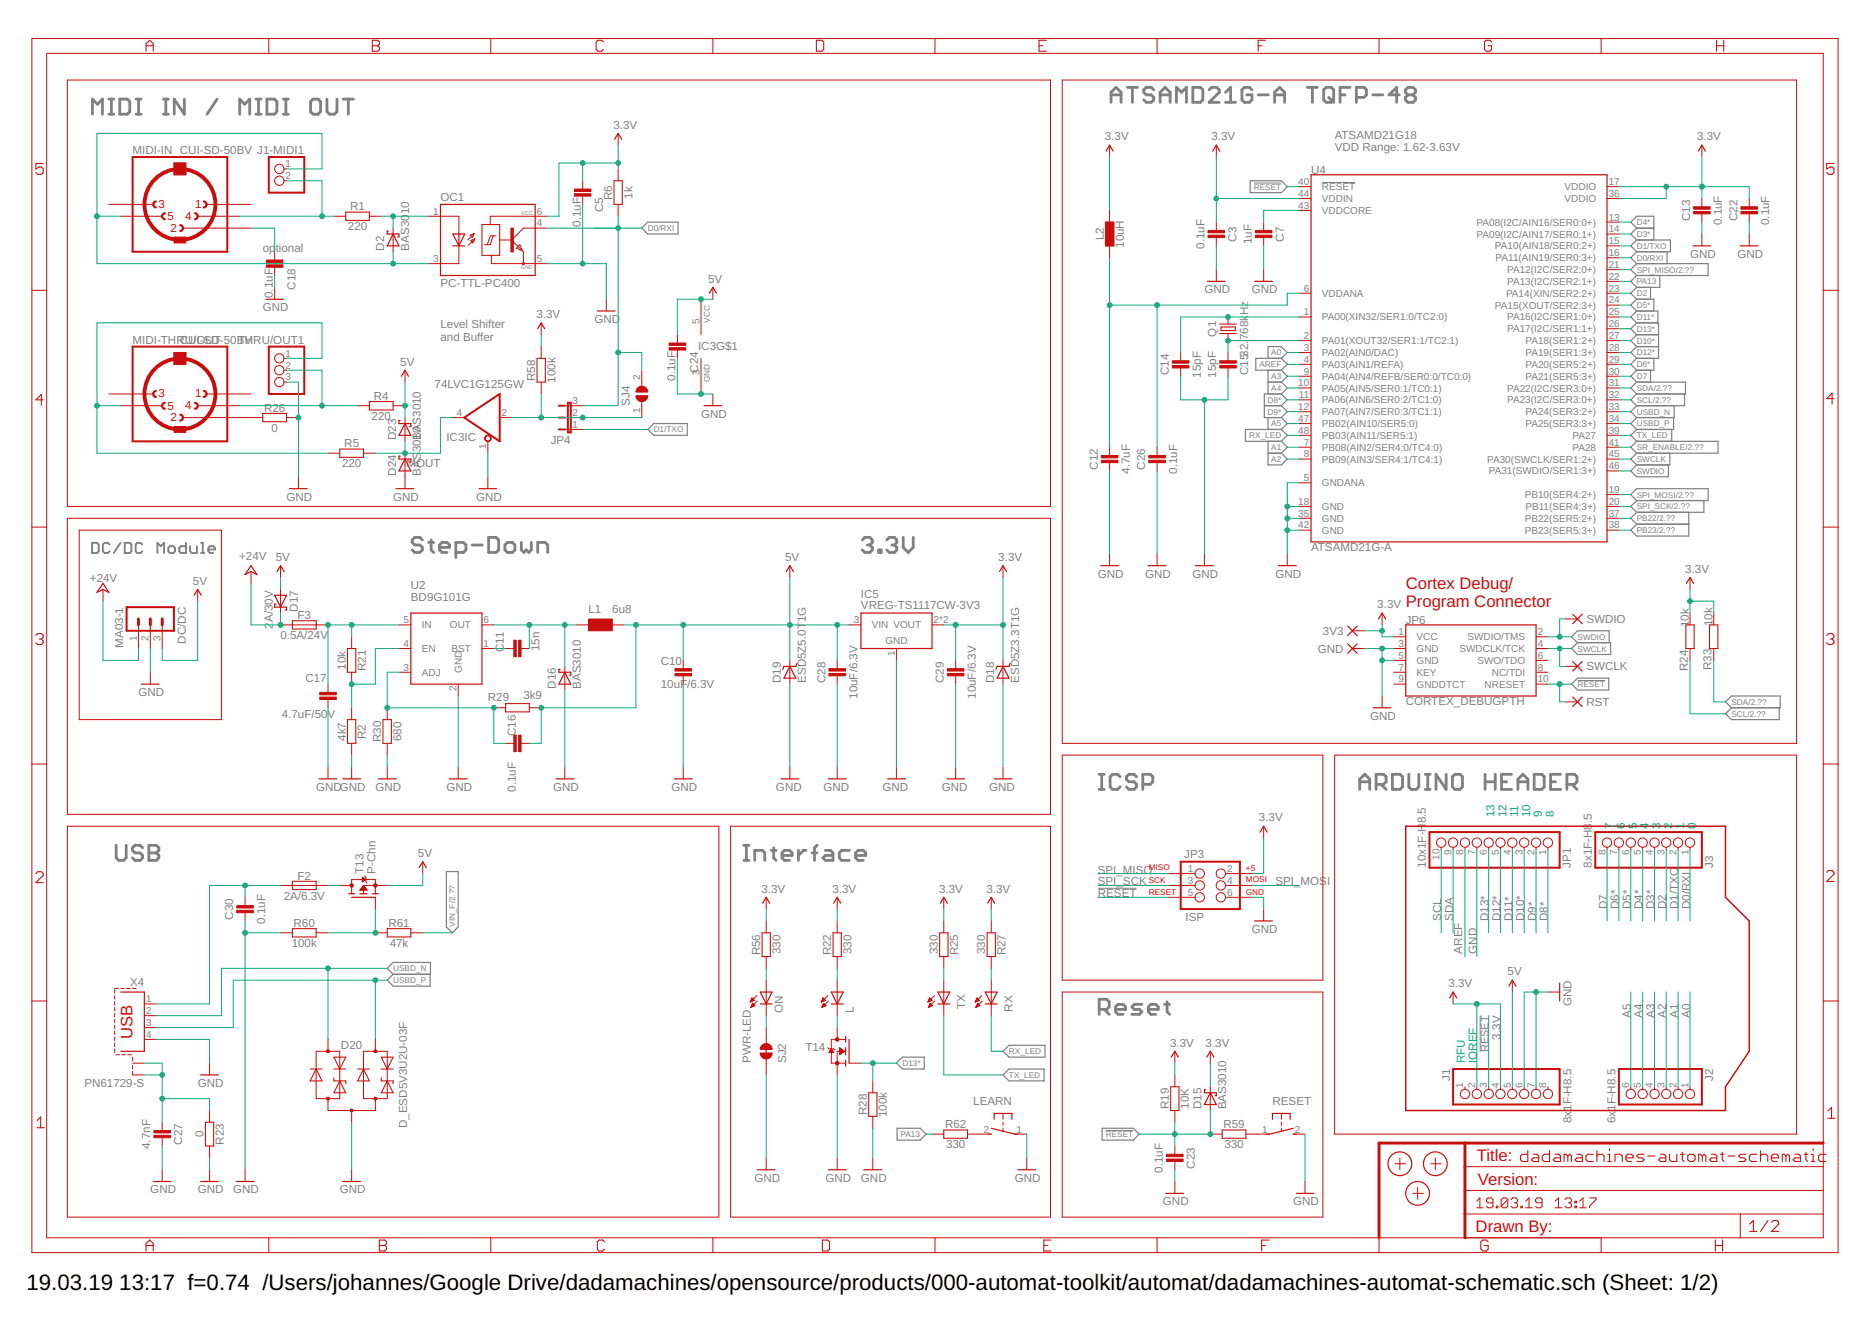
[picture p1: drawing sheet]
<svg xmlns="http://www.w3.org/2000/svg" width="297mm" height="210mm" viewBox="0 0 297 210" stroke-linecap="round" stroke-linejoin="round" font-family="sans-serif">
<defs><g id="words">
<g font-size="3.5">
<text x="4.2" y="204.7">19.03.19</text>
<text x="18.9" y="204.7">13:17 f=0.74 /Users/johannes/Google Drive/dadamachines/opensource/products/000-automat-toolkit/automat/dadamachines-automat-schematic.sch (Sheet: 1/2)</text>
</g>
<g font-size="2.6" fill="#c90d0c">
<text x="223.1" y="93.5">Cortex Debug/</text>
<text x="223.1" y="96.3">Program Connector</text>
<text x="21" y="164.9" transform="rotate(-90 21 164.9)">USB</text>
<text x="234.3" y="184.3">Title:</text>
<text x="234.5" y="188">Version:</text>
<text x="234.1" y="195.5">Drawn By:</text>
</g>
<g font-size="1.8" fill="#808080">
<text x="97.3" y="20.4">3.3V</text>
<text x="175.3" y="22.3">3.3V</text>
<text x="192.2" y="22.3">3.3V</text>
<text x="211.8" y="22">ATSAMD21G18</text>
<text x="211.8" y="24">VDD Range: 1.62-3.63V</text>
<text x="269.3" y="22.3">3.3V</text>
<text x="21" y="24.4">MIDI-IN CUI-SD-50BV J1-MIDI1</text>
<text x="208" y="27.5">U4</text>
<text x="55.6" y="33.4">R1</text>
<text x="64.9" y="34" transform="rotate(-90 64.9 34)">10</text>
<text x="69.9" y="31.9">OC1</text>
<text x="95.7" y="33.7" transform="rotate(-90 95.7 33.7)">C5</text>
<text x="97.1" y="31.7" transform="rotate(-90 97.1 31.7)">R6</text>
<text x="100.3" y="31.5" transform="rotate(-90 100.3 31.5)">1k</text>
<text x="268.2" y="35.1" transform="rotate(-90 268.2 35.1)">C13</text>
<text x="273.2" y="35.7" transform="rotate(-90 273.2 35.7)">0.1uF</text>
<text x="275.7" y="35.1" transform="rotate(-90 275.7 35.1)">C22</text>
<text x="280.7" y="35.7" transform="rotate(-90 280.7 35.7)">0.1uF</text>
<text x="41.7" y="40">optional</text>
<text x="55.2" y="36.6">220</text>
<text x="61" y="39.8" transform="rotate(-90 61 39.8)">D2</text>
<text x="64.9" y="39.8" transform="rotate(-90 64.9 39.8)">BAS30</text>
<text x="92.2" y="36" transform="rotate(-90 92.2 36)">0.1uF</text>
<text x="175.1" y="38.1" transform="rotate(-90 175.1 38.1)">L2</text>
<text x="178.3" y="39.3" transform="rotate(-90 178.3 39.3)">10uH</text>
<text x="191.1" y="39.5" transform="rotate(-90 191.1 39.5)">0.1uF</text>
<text x="196.2" y="38.3" transform="rotate(-90 196.2 38.3)">C3</text>
<text x="198.6" y="38.7" transform="rotate(-90 198.6 38.7)">1uF</text>
<text x="203.7" y="38.3" transform="rotate(-90 203.7 38.3)">C7</text>
<text x="268.2" y="40.9">GND</text>
<text x="275.7" y="40.9">GND</text>
<text x="43.3" y="47.3" transform="rotate(-90 43.3 47.3)">0.1uF</text>
<text x="46.9" y="46" transform="rotate(-90 46.9 46)">C18</text>
<text x="69.9" y="45.6">PC-TTL-PC400</text>
<text x="112.4" y="44.8">5V</text>
<text x="191.1" y="46.5">GND</text>
<text x="198.6" y="46.5">GND</text>
<text x="41.7" y="49.3">GND</text>
<text x="69.9" y="52.1">Level Shifter</text>
<text x="85.1" y="50.5">3.3V</text>
<text x="94.3" y="51.2">GND</text>
<text x="193" y="53.4" transform="rotate(-90 193 53.4)">Q1</text>
<text x="198.1" y="50" transform="rotate(-90 198.1 50)">Hz</text>
<text x="21" y="54.5">MIDI-THRCUU/OUT</text>
<text x="31.2" y="54.5">I-SD-50BV</text>
<text x="37.7" y="54.5">THRU/OUT1</text>
<text x="63.5" y="58">5V</text>
<text x="69.9" y="54">and Buffer</text>
<text x="110.8" y="59.1" transform="rotate(-90 110.8 59.1)">C24</text>
<text x="110.8" y="55.5">IC3G$1</text>
<text x="185.5" y="59.5" transform="rotate(-90 185.5 59.5)">C14</text>
<text x="190.5" y="59.9" transform="rotate(-90 190.5 59.9)">15pF</text>
<text x="193" y="59.9" transform="rotate(-90 193 59.9)">15pF</text>
<text x="198.1" y="59.5" transform="rotate(-90 198.1 59.5)">C1532.</text>
<text x="198.1" y="54" transform="rotate(-90 198.1 54)">768k</text>
<text x="41.9" y="65.3">R26</text>
<text x="59.3" y="63.4">R4</text>
<text x="69" y="61.6">74LVC1G125GW</text>
<text x="84.9" y="60.4" transform="rotate(-90 84.9 60.4)">R58</text>
<text x="88.1" y="60.7" transform="rotate(-90 88.1 60.7)">100k</text>
<text x="100" y="64.4" transform="rotate(-90 100 64.4)">SJ4</text>
<text x="107.2" y="60.4" transform="rotate(-90 107.2 60.4)">0.1uF</text>
<text x="43.1" y="68.5">0</text>
<text x="54.6" y="71">R5</text>
<text x="59" y="66.6">220</text>
<text x="62.8" y="69.8" transform="rotate(-90 62.8 69.8)">D23</text>
<text x="66.8" y="71.8" transform="rotate(-90 66.8 71.8)">30BAS3010</text>
<text x="66.8" y="69.7" transform="rotate(-90 66.8 69.7)">10</text>
<text x="70.8" y="69.9">IC3IC</text>
<text x="87.4" y="70.4">JP4</text>
<text x="111.2" y="66.3">GND</text>
<text x="54.3" y="74.1">220</text>
<text x="62.8" y="75.5" transform="rotate(-90 62.8 75.5)">D24</text>
<text x="64.5" y="74.1">MOUT</text>
<text x="66.8" y="75.5" transform="rotate(-90 66.8 75.5)">BAS</text>
<text x="174.2" y="74.5" transform="rotate(-90 174.2 74.5)">C12</text>
<text x="179.3" y="75.2" transform="rotate(-90 179.3 75.2)">4.7uF</text>
<text x="181.7" y="74.5" transform="rotate(-90 181.7 74.5)">C26</text>
<text x="186.8" y="75.2" transform="rotate(-90 186.8 75.2)">0.1uF</text>
<text x="45.5" y="79.4">GND</text>
<text x="62.4" y="79.4">GND</text>
<text x="75.5" y="79.4">GND</text>
<text x="37.9" y="88.8">+24V</text>
<text x="43.8" y="89">5V</text>
<text x="124.6" y="89">5V</text>
<text x="158.4" y="89">3.3V</text>
<text x="208" y="87.5">ATSAMD21G-A</text>
<text x="14.3" y="92.4">+24V</text>
<text x="30.6" y="92.8">5V</text>
<text x="65.2" y="95.4">BD9G101G</text>
<text x="65.2" y="93.5">U2</text>
<text x="136.6" y="94.8">IC5</text>
<text x="174.2" y="91.6">GND</text>
<text x="181.7" y="91.6">GND</text>
<text x="189.2" y="91.6">GND</text>
<text x="202.4" y="91.6">GND</text>
<text x="267.4" y="90.9">3.3V</text>
<text x="43.3" y="99.7" transform="rotate(-90 43.3 99.7)">2</text>
<text x="43.3" y="98.7" transform="rotate(-90 43.3 98.7)">A/30V</text>
<text x="44.5" y="101.4">0.5A/24V</text>
<text x="47.2" y="98.2">F3</text>
<text x="47.2" y="97.1" transform="rotate(-90 47.2 97.1)">D17</text>
<text x="93.4" y="97.3">L1</text>
<text x="97.1" y="97.3">6u8</text>
<text x="127.9" y="98.7" transform="rotate(-90 127.9 98.7)">1G</text>
<text x="136.6" y="96.7">VREG-TS1117CW-3V3</text>
<text x="209.9" y="100.7">3V3</text>
<text x="218.5" y="96.5">3.3V</text>
<text x="223.1" y="99">JP6</text>
<text x="251.7" y="98.9">SWDIO</text>
<text x="268" y="99.5" transform="rotate(-90 268 99.5)">10k</text>
<text x="271.7" y="99.3" transform="rotate(-90 271.7 99.3)">10k</text>
<text x="19.5" y="102.8" transform="rotate(-90 19.5 102.8)">MA03-1</text>
<text x="29.5" y="102.1" transform="rotate(-90 29.5 102.1)">DC/DC</text>
<text x="54.9" y="106.3" transform="rotate(-90 54.9 106.3)">10k</text>
<text x="58.1" y="106.5" transform="rotate(-90 58.1 106.5)">R21</text>
<text x="79.9" y="103.5" transform="rotate(-90 79.9 103.5)">C11</text>
<text x="85.6" y="103.3" transform="rotate(-90 85.6 103.3)">15n</text>
<text x="104.8" y="105.4">C10</text>
<text x="209.1" y="103.6">GND</text>
<text x="251.7" y="106.4">SWCLK</text>
<text x="267.8" y="106.5" transform="rotate(-90 267.8 106.5)">R24</text>
<text x="271.6" y="106.3" transform="rotate(-90 271.6 106.3)">R33</text>
<text x="22" y="110.4">GND</text>
<text x="44.7" y="113.9">4.7uF/50V</text>
<text x="48.5" y="108.3">C17</text>
<text x="77.4" y="111.2">R29</text>
<text x="83" y="111">3k9</text>
<text x="88.2" y="109.3" transform="rotate(-90 88.2 109.3)">D16</text>
<text x="92.2" y="109.3" transform="rotate(-90 92.2 109.3)">BAS3010</text>
<text x="104.8" y="109.2">10uF/6.3V</text>
<text x="123.9" y="108.3" transform="rotate(-90 123.9 108.3)">D19</text>
<text x="127.9" y="108.3" transform="rotate(-90 127.9 108.3)">ESD5Z5.0T</text>
<text x="131" y="108.4" transform="rotate(-90 131 108.4)">C28</text>
<text x="136" y="110.9" transform="rotate(-90 136 110.9)">10uF/6.3V</text>
<text x="149.8" y="108.4" transform="rotate(-90 149.8 108.4)">C29</text>
<text x="154.8" y="110.9" transform="rotate(-90 154.8 110.9)">10uF/6.3V</text>
<text x="157.8" y="108.3" transform="rotate(-90 157.8 108.3)">D18</text>
<text x="161.7" y="108.3" transform="rotate(-90 161.7 108.3)">ESD5Z3.3T1G</text>
<text x="223.1" y="111.9">CORTEX_DEBUGPTH</text>
<text x="251.7" y="112">RST</text>
<text x="54.9" y="117.5" transform="rotate(-90 54.9 117.5)">4k7</text>
<text x="58.1" y="117.2" transform="rotate(-90 58.1 117.2)">R2</text>
<text x="60.5" y="117.7" transform="rotate(-90 60.5 117.7)">R30</text>
<text x="63.7" y="117.6" transform="rotate(-90 63.7 117.6)">680</text>
<text x="81.8" y="116.8" transform="rotate(-90 81.8 116.8)">C16</text>
<text x="217.4" y="114.2">GND</text>
<text x="50.2" y="125.4">GNDGND</text>
<text x="59.6" y="125.4">GND</text>
<text x="70.8" y="125.4">GND</text>
<text x="81.8" y="125.6" transform="rotate(-90 81.8 125.6)">0.1uF</text>
<text x="87.7" y="125.4">GND</text>
<text x="106.5" y="125.4">GND</text>
<text x="123.1" y="125.4">GND</text>
<text x="130.6" y="125.4">GND</text>
<text x="140" y="125.4">GND</text>
<text x="149.4" y="125.4">GND</text>
<text x="157" y="125.4">GND</text>
<text x="199.8" y="130.3">3.3V</text>
<text x="226.2" y="130.6" transform="rotate(-90 226.2 130.6)">8.5</text>
<text x="252.6" y="130.6" transform="rotate(-90 252.6 130.6)">.5</text>
<text x="66.3" y="136">5V</text>
<text x="187.9" y="136.2">JP3</text>
<text x="226.2" y="137.7" transform="rotate(-90 226.2 137.7)">10x1F-H</text>
<text x="249.3" y="137.7" transform="rotate(-90 249.3 137.7)">JP1</text>
<text x="252.6" y="137.7" transform="rotate(-90 252.6 137.7)">8x1F-H8</text>
<text x="271.8" y="137.7" transform="rotate(-90 271.8 137.7)">J3</text>
<text x="45" y="142.7">2A/6.3V</text>
<text x="47.2" y="139.5">F2</text>
<text x="57.7" y="138.6" transform="rotate(-90 57.7 138.6)">T13</text>
<text x="59.6" y="138.6" transform="rotate(-90 59.6 138.6)">P-Chn</text>
<text x="120.8" y="141.6">3.3V</text>
<text x="132.1" y="141.6">3.3V</text>
<text x="149" y="141.6">3.3V</text>
<text x="156.5" y="141.6">3.3V</text>
<text x="174.2" y="142.4">RESET</text>
<text x="174.2" y="138.6">SPI_MISO</text>
<text x="174.2" y="140.5">SPI_SCK</text>
<text x="202.4" y="140.5">SPI_MOSI</text>
<text x="37" y="145.9" transform="rotate(-90 37 145.9)">C30</text>
<text x="42.1" y="146.6" transform="rotate(-90 42.1 146.6)">0.1uF</text>
<text x="46.6" y="147.1">R60</text>
<text x="61.6" y="147.1">R61</text>
<text x="188.1" y="146.1">ISP</text>
<text x="198.6" y="148">GND</text>
<text x="228.7" y="146.1" transform="rotate(-90 228.7 146.1)">SCL</text>
<text x="230.6" y="146.1" transform="rotate(-90 230.6 146.1)">SDA</text>
<text x="236.2" y="146.1" transform="rotate(-90 236.2 146.1)">D13*</text>
<text x="238.1" y="146.1" transform="rotate(-90 238.1 146.1)">D12*</text>
<text x="240" y="146.1" transform="rotate(-90 240 146.1)">D11*</text>
<text x="241.8" y="146.1" transform="rotate(-90 241.8 146.1)">D10*</text>
<text x="243.7" y="146.1" transform="rotate(-90 243.7 146.1)">D9*</text>
<text x="245.6" y="146.1" transform="rotate(-90 245.6 146.1)">D8*</text>
<text x="255" y="144.2" transform="rotate(-90 255 144.2)">D7</text>
<text x="256.9" y="144.2" transform="rotate(-90 256.9 144.2)">D6*</text>
<text x="258.8" y="144.2" transform="rotate(-90 258.8 144.2)">D5*</text>
<text x="260.6" y="144.2" transform="rotate(-90 260.6 144.2)">D4*</text>
<text x="262.5" y="144.2" transform="rotate(-90 262.5 144.2)">D3*</text>
<text x="264.4" y="144.2" transform="rotate(-90 264.4 144.2)">D2</text>
<text x="266.3" y="144.2" transform="rotate(-90 266.3 144.2)">D1/TXO</text>
<text x="268.2" y="144.2" transform="rotate(-90 268.2 144.2)">D0/RXI</text>
<text x="46.3" y="150.3">100k</text>
<text x="61.8" y="150.3">47k</text>
<text x="120.6" y="151.6" transform="rotate(-90 120.6 151.6)">R56</text>
<text x="123.8" y="151.4" transform="rotate(-90 123.8 151.4)">330</text>
<text x="131.9" y="151.6" transform="rotate(-90 131.9 151.6)">R22</text>
<text x="135.1" y="151.4" transform="rotate(-90 135.1 151.4)">330</text>
<text x="148.8" y="151.4" transform="rotate(-90 148.8 151.4)">330</text>
<text x="152" y="151.6" transform="rotate(-90 152 151.6)">R25</text>
<text x="156.3" y="151.4" transform="rotate(-90 156.3 151.4)">330</text>
<text x="159.5" y="151.6" transform="rotate(-90 159.5 151.6)">R27</text>
<text x="232" y="151.3" transform="rotate(-90 232 151.3)">AREF</text>
<text x="234.3" y="151.3" transform="rotate(-90 234.3 151.3)">GND</text>
<text x="239.2" y="154.8">5V</text>
<text x="20.7" y="156.5">X4</text>
<text x="124.2" y="160.8" transform="rotate(-90 124.2 160.8)">ON</text>
<text x="135.5" y="160.8" transform="rotate(-90 135.5 160.8)">L</text>
<text x="153.1" y="160.1" transform="rotate(-90 153.1 160.1)">TX</text>
<text x="160.7" y="160.5" transform="rotate(-90 160.7 160.5)">RX</text>
<text x="229.8" y="156.6">3.3V</text>
<text x="249.4" y="159.6" transform="rotate(-90 249.4 159.6)">GND</text>
<text x="258.8" y="161.5" transform="rotate(-90 258.8 161.5)">A5</text>
<text x="260.6" y="161.5" transform="rotate(-90 260.6 161.5)">A4</text>
<text x="262.5" y="161.5" transform="rotate(-90 262.5 161.5)">A3</text>
<text x="264.4" y="161.5" transform="rotate(-90 264.4 161.5)">A2</text>
<text x="266.3" y="161.5" transform="rotate(-90 266.3 161.5)">A1</text>
<text x="268.2" y="161.5" transform="rotate(-90 268.2 161.5)">A0</text>
<text x="54.1" y="166.4">D20</text>
<text x="127.8" y="166.8">T14</text>
<text x="185.7" y="166">3.3V</text>
<text x="191.3" y="166">3.3V</text>
<text x="238.1" y="164.9" transform="rotate(-90 238.1 164.9)">3.3V</text>
<text x="13.4" y="172.4">PN61729-S</text>
<text x="31.4" y="172.4">GND</text>
<text x="119.1" y="168.7" transform="rotate(-90 119.1 168.7)">PWR-LED</text>
<text x="124.8" y="168.7" transform="rotate(-90 124.8 168.7)">SJ2</text>
<text x="230.1" y="171.6" transform="rotate(-90 230.1 171.6)">J1</text>
<text x="271.8" y="171.6" transform="rotate(-90 271.8 171.6)">J2</text>
<text x="64.6" y="179" transform="rotate(-90 64.6 179)">D_ESD5V3U2U-03F</text>
<text x="137.5" y="176.9" transform="rotate(-90 137.5 176.9)">R28</text>
<text x="140.7" y="177.2" transform="rotate(-90 140.7 177.2)">100k</text>
<text x="150" y="179">R62</text>
<text x="154.4" y="175.2">LEARN</text>
<text x="185.5" y="176" transform="rotate(-90 185.5 176)">R19</text>
<text x="188.7" y="175.9" transform="rotate(-90 188.7 175.9)">10K</text>
<text x="190.6" y="176" transform="rotate(-90 190.6 176)">D15</text>
<text x="194.1" y="179">R59</text>
<text x="194.6" y="176" transform="rotate(-90 194.6 176)">BAS3010</text>
<text x="201.9" y="175.2">RESET</text>
<text x="249.4" y="178.2" transform="rotate(-90 249.4 178.2)">8x1F-H8.5</text>
<text x="256.3" y="178.2" transform="rotate(-90 256.3 178.2)">6x1F-H8.5</text>
<text x="23.9" y="182.3" transform="rotate(-90 23.9 182.3)">4.7nF</text>
<text x="28.9" y="181.6" transform="rotate(-90 28.9 181.6)">C27</text>
<text x="32.3" y="180.5" transform="rotate(-90 32.3 180.5)">0</text>
<text x="35.5" y="181.6" transform="rotate(-90 35.5 181.6)">R23</text>
<text x="150.1" y="182.2">330</text>
<text x="189.6" y="185.4" transform="rotate(-90 189.6 185.4)">C23</text>
<text x="194.3" y="182.2">330</text>
<text x="23.9" y="189.3">GND</text>
<text x="31.4" y="189.3">GND</text>
<text x="37" y="189.3">GND</text>
<text x="53.9" y="189.3">GND</text>
<text x="119.7" y="187.5">GND</text>
<text x="131" y="187.5">GND</text>
<text x="136.6" y="187.5">GND</text>
<text x="161" y="187.5">GND</text>
<text x="184.5" y="186.1" transform="rotate(-90 184.5 186.1)">0.1uF</text>
<text x="184.5" y="191.2">GND</text>
<text x="205.2" y="191.2">GND</text>
</g>
<g font-size="1.8" fill="#c90d0c">
<text x="25.2" y="33">3</text>
<text x="26.6" y="35">5</text>
<text x="29.4" y="34.9">4</text>
<text x="31" y="33">1</text>
<text x="27" y="36.8">2</text>
<text x="25.2" y="63.1">3</text>
<text x="26.6" y="65">5</text>
<text x="29.4" y="64.9">4</text>
<text x="31" y="63.1">1</text>
<text x="27" y="66.8">2</text>
</g>
<g font-size="1.8" fill="#0dab76">
<text x="237.2" y="129.7" transform="rotate(-90 237.2 129.7)">13</text>
<text x="239" y="129.7" transform="rotate(-90 239 129.7)">12</text>
<text x="240.9" y="129.7" transform="rotate(-90 240.9 129.7)">11</text>
<text x="242.8" y="129.7" transform="rotate(-90 242.8 129.7)">10</text>
<text x="244.7" y="129.7" transform="rotate(-90 244.7 129.7)">9</text>
<text x="246.5" y="129.7" transform="rotate(-90 246.5 129.7)">8</text>
<text x="255.9" y="131.6" transform="rotate(-90 255.9 131.6)">7</text>
<text x="257.8" y="131.6" transform="rotate(-90 257.8 131.6)">6</text>
<text x="259.7" y="131.6" transform="rotate(-90 259.7 131.6)">5</text>
<text x="261.6" y="131.6" transform="rotate(-90 261.6 131.6)">4</text>
<text x="263.5" y="131.6" transform="rotate(-90 263.5 131.6)">3</text>
<text x="265.3" y="131.6" transform="rotate(-90 265.3 131.6)">2</text>
<text x="267.2" y="131.6" transform="rotate(-90 267.2 131.6)">1</text>
<text x="269.1" y="131.6" transform="rotate(-90 269.1 131.6)">0</text>
<text x="232.5" y="168.7" transform="rotate(-90 232.5 168.7)">RFU</text>
<text x="234.3" y="168.7" transform="rotate(-90 234.3 168.7)">IOREF</text>
</g>
<text font-size="1.7" fill="#808080" x="236.2" y="166.9" transform="rotate(-90 236.2 166.9)">RESET</text>
<g font-size="1.6" fill="#808080">
<text x="45.3" y="26.5">1</text>
<text x="45.3" y="28.4">2</text>
<text x="206" y="29.4">40</text>
<text x="255.3" y="29.4">17</text>
<text x="68.7" y="34">1</text>
<text x="85.2" y="35.9">4</text>
<text x="85.2" y="34">6</text>
<text x="206" y="33.1">43</text>
<text x="206" y="31.2">44</text>
<text x="209.8" y="30.2">RESET</text>
<text x="209.8" y="33.9">VDDCORE</text>
<text x="209.8" y="32.1">VDDIN</text>
<text x="234.3" y="35.8">PA08(I2C/AIN16/SER0:0+)</text>
<text x="248.3" y="30.2">VDDIO</text>
<text x="248.3" y="32.1">VDDIO</text>
<text x="255.3" y="35">13</text>
<text x="255.3" y="31.2">36</text>
<text x="68.7" y="41.6">3</text>
<text x="85.2" y="41.6">5</text>
<text x="234.3" y="37.7">PA09(I2C/AIN17/SER0:1+)</text>
<text x="237.2" y="39.6">PA10(AIN18/SER0:2+)</text>
<text x="237.3" y="41.4">PA11(AIN19/SER0:3+)</text>
<text x="255.3" y="38.7">15</text>
<text x="255.3" y="36.9">14</text>
<text x="255.3" y="40.6">16</text>
<text x="206.9" y="46.3">6</text>
<text x="209.8" y="47.1">VDDANA</text>
<text x="239" y="47.1">PA14(XIN/SER2:2+)</text>
<text x="239.1" y="43.3">PA12(I2C/SER2:0+)</text>
<text x="239.1" y="45.2">PA13(I2C/SER2:1+)</text>
<text x="255.3" y="42.5">21</text>
<text x="255.3" y="44.4">22</text>
<text x="255.3" y="46.3">23</text>
<text x="111" y="51.4" transform="rotate(-90 111 51.4)">5</text>
<text x="206.9" y="50">1</text>
<text x="206.9" y="53.8">2</text>
<text x="209.8" y="50.8">PA00(XIN32/SER1:0/TC2:0)</text>
<text x="237.2" y="49">PA15(XOUT/SER2:3+)</text>
<text x="239.1" y="50.8">PA16(I2C/SER1:0+)</text>
<text x="239.1" y="52.7">PA17(I2C/SER1:1+)</text>
<text x="255.3" y="48.1">24</text>
<text x="255.3" y="50">25</text>
<text x="255.3" y="51.9">26</text>
<text x="255.3" y="53.8">27</text>
<text x="45.3" y="56.6">1</text>
<text x="45.3" y="58.5">2</text>
<text x="111" y="59.5" transform="rotate(-90 111 59.5)">3</text>
<text x="206.9" y="55.7">3</text>
<text x="206.9" y="57.5">4</text>
<text x="206.9" y="59.4">9</text>
<text x="209.8" y="54.6">PA01(XOUT32/SER1:1/TC2:1)</text>
<text x="209.8" y="56.5">PA02(AIN0/DAC)</text>
<text x="209.8" y="58.4">PA03(AIN1/REFA)</text>
<text x="242.1" y="54.6">PA18(SER1:2+)</text>
<text x="242.1" y="56.5">PA19(SER1:3+)</text>
<text x="242.1" y="58.4">PA20(SER5:2+)</text>
<text x="255.3" y="55.7">28</text>
<text x="255.3" y="57.5">29</text>
<text x="255.3" y="59.4">30</text>
<text x="45.3" y="60.4">3</text>
<text x="72.5" y="66">4</text>
<text x="79.6" y="66">2</text>
<text x="90.8" y="66">2</text>
<text x="90.8" y="64.1">3</text>
<text x="101.6" y="65.5" transform="rotate(-90 101.6 65.5)">1</text>
<text x="101.6" y="60.4" transform="rotate(-90 101.6 60.4)">2</text>
<text x="206" y="61.3">10</text>
<text x="206" y="65.1">12</text>
<text x="206.1" y="63.2">11</text>
<text x="209.8" y="64">PA06(AIN6/SER0:2/TC1:0)</text>
<text x="209.8" y="60.2">PA04(AIN4/REFB/SER0:0/TC0:0)</text>
<text x="209.8" y="62.1">PA05(AIN5/SER0:1/TC0:1)</text>
<text x="209.8" y="65.9">PA07(AIN7/SER0:3/TC1:1)</text>
<text x="239.1" y="62.1">PA22(I2C/SER3:0+)</text>
<text x="239.1" y="64">PA23(I2C/SER3:0+)</text>
<text x="242.1" y="60.2">PA21(SER5:3+)</text>
<text x="242.1" y="65.9">PA24(SER3:2+)</text>
<text x="255.3" y="61.3">31</text>
<text x="255.3" y="63.2">32</text>
<text x="255.3" y="65.1">33</text>
<text x="77.1" y="71.2" transform="rotate(-90 77.1 71.2)">1</text>
<text x="90.8" y="67.9">1</text>
<text x="206" y="66.9">47</text>
<text x="206" y="68.8">48</text>
<text x="206.9" y="70.7">7</text>
<text x="209.8" y="71.5">PB08(AIN2/SER4:0/TC4:0)</text>
<text x="209.8" y="67.8">PB02(AIN10/SER5:0)</text>
<text x="209.8" y="69.6">PB03(AIN11/SER5:1)</text>
<text x="242.1" y="67.8">PA25(SER3:3+)</text>
<text x="249.5" y="69.6">PA27</text>
<text x="249.5" y="71.5">PA28</text>
<text x="255.3" y="66.9">34</text>
<text x="255.3" y="68.8">39</text>
<text x="255.3" y="70.7">41</text>
<text x="206.9" y="76.3">5</text>
<text x="206.9" y="72.6">8</text>
<text x="209.8" y="77.2">GNDANA</text>
<text x="209.8" y="73.4">PB09(AIN3/SER4:1/TC4:1)</text>
<text x="236" y="73.4">PA30(SWCLK/SER1:2+)</text>
<text x="236.2" y="75.3">PA31(SWDIO/SER1:3+)</text>
<text x="255.3" y="72.6">45</text>
<text x="255.3" y="74.5">46</text>
<text x="206" y="80.1">18</text>
<text x="206" y="82">35</text>
<text x="206" y="83.8">42</text>
<text x="209.8" y="80.9">GND</text>
<text x="209.8" y="82.8">GND</text>
<text x="241.9" y="79">PB10(SER4:2+)</text>
<text x="241.9" y="82.8">PB22(SER5:2+)</text>
<text x="242.1" y="80.9">PB11(SER4:3+)</text>
<text x="255.3" y="80.1">20</text>
<text x="255.3" y="78.2">19</text>
<text x="255.3" y="82">37</text>
<text x="255.3" y="83.8">38</text>
<text x="209.8" y="84.7">GND</text>
<text x="241.9" y="84.7">PB23(SER5:3+)</text>
<text x="21.7" y="101.8" transform="rotate(-90 21.7 101.8)">1</text>
<text x="23.6" y="101.8" transform="rotate(-90 23.6 101.8)">2</text>
<text x="25.5" y="101.8" transform="rotate(-90 25.5 101.8)">3</text>
<text x="64" y="98.9">5</text>
<text x="66.9" y="99.7">IN</text>
<text x="71.4" y="99.7">OUT</text>
<text x="76.7" y="98.9">6</text>
<text x="135.5" y="98.9">3</text>
<text x="138.3" y="99.7">VIN VOUT</text>
<text x="148.1" y="98.9">2*2</text>
<text x="221.9" y="100.8">1</text>
<text x="224.8" y="101.6">VCC</text>
<text x="232.8" y="101.6">SWDIO/TMS</text>
<text x="244" y="100.8">2</text>
<text x="64" y="106.4">3</text>
<text x="64" y="102.6">4</text>
<text x="66.9" y="107.2">ADJ</text>
<text x="66.9" y="103.5">EN</text>
<text x="71.7" y="103.5">BST</text>
<text x="73.3" y="106.8" transform="rotate(-90 73.3 106.8)">GND</text>
<text x="76.7" y="102.6">1</text>
<text x="140.5" y="102.1">GND</text>
<text x="142" y="104.1" transform="rotate(-90 142 104.1)">1</text>
<text x="221.9" y="102.6">3</text>
<text x="221.9" y="104.5">5</text>
<text x="221.9" y="106.4">7</text>
<text x="224.8" y="103.5">GND</text>
<text x="224.8" y="105.3">GND</text>
<text x="224.8" y="107.2">KEY</text>
<text x="231.6" y="103.5">SWDCLK/TCK</text>
<text x="234.4" y="105.3">SWO/TDO</text>
<text x="236.7" y="107.2">NC/TDI</text>
<text x="244" y="106.4">8</text>
<text x="244" y="104.5">6</text>
<text x="244" y="102.6">4</text>
<text x="72.5" y="109.7" transform="rotate(-90 72.5 109.7)">2</text>
<text x="221.9" y="108.3">9</text>
<text x="224.8" y="109.1">GNDDTCT</text>
<text x="235.6" y="109.1">NRESET</text>
<text x="244" y="108.3">10</text>
<text x="228.4" y="136.5" transform="rotate(-90 228.4 136.5)">10</text>
<text x="230.3" y="135.6" transform="rotate(-90 230.3 135.6)">9</text>
<text x="232.2" y="135.6" transform="rotate(-90 232.2 135.6)">8</text>
<text x="234.1" y="135.6" transform="rotate(-90 234.1 135.6)">7</text>
<text x="235.9" y="135.6" transform="rotate(-90 235.9 135.6)">6</text>
<text x="237.8" y="135.6" transform="rotate(-90 237.8 135.6)">5</text>
<text x="239.7" y="135.6" transform="rotate(-90 239.7 135.6)">4</text>
<text x="241.6" y="135.6" transform="rotate(-90 241.6 135.6)">3</text>
<text x="243.5" y="135.6" transform="rotate(-90 243.5 135.6)">2</text>
<text x="245.3" y="135.6" transform="rotate(-90 245.3 135.6)">1</text>
<text x="254.7" y="135.6" transform="rotate(-90 254.7 135.6)">8</text>
<text x="256.6" y="135.6" transform="rotate(-90 256.6 135.6)">7</text>
<text x="258.5" y="135.6" transform="rotate(-90 258.5 135.6)">6</text>
<text x="260.4" y="135.6" transform="rotate(-90 260.4 135.6)">5</text>
<text x="262.3" y="135.6" transform="rotate(-90 262.3 135.6)">4</text>
<text x="264.1" y="135.6" transform="rotate(-90 264.1 135.6)">3</text>
<text x="266" y="135.6" transform="rotate(-90 266 135.6)">2</text>
<text x="267.9" y="135.6" transform="rotate(-90 267.9 135.6)">1</text>
<text x="188.5" y="138.3">1</text>
<text x="188.5" y="140.2">3</text>
<text x="188.5" y="142.1">5</text>
<text x="194.7" y="138.3">2</text>
<text x="194.7" y="140.2">4</text>
<text x="194.7" y="142.1">6</text>
<text x="23.2" y="159">1</text>
<text x="23.2" y="160.9">2</text>
<text x="23.2" y="162.8">3</text>
<text x="23.2" y="164.6">4</text>
<text x="232.2" y="172.6" transform="rotate(-90 232.2 172.6)">1</text>
<text x="234.1" y="172.6" transform="rotate(-90 234.1 172.6)">2</text>
<text x="235.9" y="172.6" transform="rotate(-90 235.9 172.6)">3</text>
<text x="237.8" y="172.6" transform="rotate(-90 237.8 172.6)">4</text>
<text x="239.7" y="172.6" transform="rotate(-90 239.7 172.6)">5</text>
<text x="241.6" y="172.6" transform="rotate(-90 241.6 172.6)">6</text>
<text x="243.5" y="172.6" transform="rotate(-90 243.5 172.6)">7</text>
<text x="245.3" y="172.6" transform="rotate(-90 245.3 172.6)">8</text>
<text x="258.5" y="172.6" transform="rotate(-90 258.5 172.6)">6</text>
<text x="260.4" y="172.6" transform="rotate(-90 260.4 172.6)">5</text>
<text x="262.3" y="172.6" transform="rotate(-90 262.3 172.6)">4</text>
<text x="264.1" y="172.6" transform="rotate(-90 264.1 172.6)">3</text>
<text x="266" y="172.6" transform="rotate(-90 266 172.6)">2</text>
<text x="267.9" y="172.6" transform="rotate(-90 267.9 172.6)">1</text>
<text x="156.1" y="179.7">2</text>
<text x="161.3" y="179.7">1</text>
<text x="200.3" y="179.7">1</text>
<text x="205.5" y="179.7">2</text>
</g>
<g font-size="1.3" fill="#808080">
<text x="198.9" y="30.1">RESET</text>
<text x="259.7" y="35.7">D4*</text>
<text x="102.8" y="36.7">D0/RXI</text>
<text x="259.7" y="39.5">D1/TXO</text>
<text x="259.7" y="41.4">D0/RXI</text>
<text x="259.7" y="37.6">D3*</text>
<text x="259.7" y="47">D2</text>
<text x="259.7" y="43.2">SPI_MISO/2.??</text>
<text x="259.7" y="45.1">PA13</text>
<text x="112.6" y="51.2" transform="rotate(-90 112.6 51.2)">VCC</text>
<text x="259.7" y="48.9">D5*</text>
<text x="259.7" y="50.8">D11*</text>
<text x="259.7" y="52.6">D13*</text>
<text x="199.8" y="58.3">AREF</text>
<text x="201.7" y="56.4">A0</text>
<text x="259.7" y="58.3">D6*</text>
<text x="259.7" y="54.5">D10*</text>
<text x="259.7" y="56.4">D12*</text>
<text x="112.6" y="60.6" transform="rotate(-90 112.6 60.6)">GND</text>
<text x="201.1" y="65.8">D9*</text>
<text x="201.1" y="63.9">D8*</text>
<text x="201.7" y="60.1">A3</text>
<text x="201.7" y="62">A4</text>
<text x="259.7" y="60.2">D7</text>
<text x="259.7" y="62">SDA/2.??</text>
<text x="259.7" y="63.9">SCL/2.??</text>
<text x="259.7" y="65.8">USBD_N</text>
<text x="103.7" y="68.6">D1/TXO</text>
<text x="198.2" y="69.5">RX_LED</text>
<text x="201.7" y="71.4">A1</text>
<text x="201.7" y="67.7">A5</text>
<text x="259.7" y="69.5">TX_LED</text>
<text x="259.7" y="67.7">USBD_P</text>
<text x="259.7" y="71.4">SR_ENABLE/2.??</text>
<text x="201.7" y="73.3">A2</text>
<text x="259.7" y="73.3">SWCLK</text>
<text x="259.7" y="75.2">SWDIO</text>
<text x="259.7" y="78.9">SPI_MOSI/2.??</text>
<text x="259.7" y="80.8">SPI_SCK/2.??</text>
<text x="259.7" y="82.7">PB22/2.??</text>
<text x="259.7" y="84.6">PB23/2.??</text>
<text x="250.3" y="101.5">SWDIO</text>
<text x="250.3" y="103.4">SWCLK</text>
<text x="250.3" y="109">RESET</text>
<text x="274.7" y="111.8">SDA/2.??</text>
<text x="274.7" y="113.7">SCL/2.??</text>
<text x="72.2" y="147.1" transform="rotate(-90 72.2 147.1)">VIN_F/2.??</text>
<text x="62.4" y="156">USBD_P</text>
<text x="62.4" y="154.1">USBD_N</text>
<text x="160.1" y="167.3">RX_LED</text>
<text x="143.2" y="169.1">D13*</text>
<text x="160.1" y="171">TX_LED</text>
<text x="142.9" y="180.4">PA13</text>
<text x="175.5" y="180.4">RESET</text>
</g>
<g font-size="1.3" fill="#c90d0c">
<text x="182.3" y="142">RESET</text>
<text x="182.3" y="140.1">SCK</text>
<text x="182.3" y="138">MISO</text>
<text x="197.7" y="140">MOSI</text>
<text x="197.7" y="138.2">+5</text>
<text x="197.7" y="142">GND</text>
</g>
<g font-size=".8" fill="#808080">
<text x="82.8" y="34.1">VCC</text>
<text x="82.7" y="42.6">GND</text>
</g>
</g></defs>
<g fill="none" stroke="#808080" stroke-width=".44">
<path d="M14.7 18.1v-2.4l.8 .8 .8-.8v2.4M17.3 18.1h.8M17.3 15.7h.8M17.7 15.7v2.4M19 15.7h1.2l.4 .4v1.6l-.4 .4h-1.2zM21.6 18.1h.8M21.6 15.7h.8M22 15.7v2.4M25.9 18.1h.8M25.9 15.7h.8M26.3 15.7v2.4M29.3 15.7v2.4l-1.7-2.4v2.4"/>
<path d="M34.4 15.7l-1.5 2.4M38 18.1v-2.4l.8 .8 .8-.8v2.4M40.6 18.1h.8M40.6 15.7h.8M41 15.7v2.4M42.4 15.7h1.2l.3 .4v1.6l-.3 .4h-1.2zM45 18.1h.7M45 15.7h.7M45.4 15.7v2.4M49.3 16.1l.4-.4h.8l.4 .4v1.6l-.4 .4h-.8l-.4-.4zM51.9 15.7v2l.4 .4h.8l.4-.4v-2M54.5 15.7h1.6"/>
<path d="M55.3 15.7v2.4M176.3 16.2v-1.6l.8-.7 .8 .7v1.6M176.3 15h1.6M178.9 13.9h1.6M179.7 13.9v2.3M183.1 14.2l-.4-.3h-.8l-.4 .3v.4l.4 .4h.8l.4 .5v.4l-.4 .3h-.8l-.4-.3M184.1 15h1.6M184.1 16.2v-1.6l.8-.7 .8 .7v1.6M186.7 16.2v-2.3l.8 .7 .8-.7v2.3M189.3 13.9h1.2l.4 .3v1.7l-.4 .3h-1.2zM191.9 14.2l.4-.3h.8l.4 .3v.4l-1.6 1.6h1.6M194.5 16.2h1.5"/>
<path d="M194.5 14.6l.8-.7v2.3M198.6 14.2l-.4-.3h-.7l-.4 .3v1.7l.4 .3h.7l.4-.3v-.9h-.8M199.6 15h1.7M202.2 15h1.6M202.2 16.2v-1.6l.9-.7 .7 .7v1.6M207.4 13.9h1.6M208.2 13.9v2.3M210 14.2l.4-.3h.8l.4 .3v1.7l-.4 .3h-.8l-.4-.3zM210.8 15.5l.8 .7M212.6 15h.8M214.2 13.9h-1.6v2.3M215.2 15.5h1.2l.4-.5v-.8l-.4-.3h-1.2v2.3"/>
<path d="M217.8 15h1.6M222 15h-1.6l1.2-1.1v2.3M223.4 15h.8M223.4 15l-.4-.4v-.4l.4-.3h.8l.4 .3v.4l-.4 .4M223.4 15l-.4 .5v.4l.4 .3h.8l.4-.3v-.4l-.4-.5M67 85.7l-.4-.4h-.8l-.4 .4v.4l.4 .4h.8l.4 .3v.4l-.4 .5h-.8l-.4-.5M68 86.1h.8M68.4 85.7v1.5l.4 .5M69.7 86.8h1.6v-.3l-.4-.4h-.8l-.4 .4v.7l.4 .5h.8M72.3 87.7h1.2l.4-.5v-.7l-.4-.4h-1.2v2.4M74.9 86.5h1.6M77.5 85.3h1.2l.4 .4v1.5l-.4 .5h-1.2z"/>
<path d="M80.1 86.5l.4-.4h.8l.4 .4v.7l-.4 .5h-.8l-.4-.5zM82.7 86.1v1.1l.4 .5 .4-.5 .4 .5 .4-.5v-1.1M85.3 87.7v-1.6h1.2l.4 .4v1.2M136.8 85.7l.4-.4h.8l.4 .4v.4l-.4 .4M137.6 86.5h.4M138 86.5l.4 .3v.4l-.4 .5h-.8l-.4-.5M139.4 87.2h.4v.5h-.4zM140.7 85.7l.4-.4h.8l.4 .4v.4l-.4 .4M141.5 86.5h.4M141.9 86.5l.4 .3v.4l-.4 .5h-.8l-.4-.5M143.3 85.3v1.5l.8 .9 .8-.9v-1.5M18.4 134.1v2l.4 .4h.8l.4-.4v-2"/>
<path d="M22.6 134.5l-.4-.4h-.8l-.4 .4v.4l.4 .4h.8l.4 .4v.4l-.4 .4h-.8l-.4-.4M23.6 134.1h1.2l.4 .4v.4l-.4 .4 .4 .4v.4l-.4 .4h-1.2zM23.6 135.3h1.2M118 136.5h.8M118 134.1h.8M118.4 134.1v2.4M119.8 136.5v-1.6h1.2l.3 .4v1.2M122.4 134.9h.7M122.8 134.5v1.6l.3 .4M124.1 135.7h1.6v-.4l-.4-.4h-.8l-.4 .4v.8l.4 .4h.8M126.7 134.9v1.6M127.9 134.9h-.4l-.8 .8"/>
<path d="M128.8 135.3h.8M129.6 134.1l-.4 .4v2M131 134.9h.8l.4 .4v1.2h-1.2l-.4-.4 .4-.4h1.2M134.8 134.9h-1.2l-.4 .4v.8l.4 .4h1.2M135.8 135.7h1.6v-.4l-.4-.4h-.8l-.4 .4v.8l.4 .4h.8M174.4 125.2h.8M174.4 122.9h.8M174.8 122.9v2.3M177.7 123.2l-.4-.3h-.8l-.4 .3v1.6l.4 .4h.8l.4-.4M180.3 123.2l-.4-.3h-.8l-.4 .3v.4l.4 .4h.8l.4 .4v.4l-.4 .4h-.8l-.4-.4M181.3 124.4h1.2l.4-.4v-.8l-.4-.3h-1.2v2.3M215.8 124h1.5"/>
<path d="M215.8 125.2v-1.6l.8-.7 .7 .7v1.6M218.4 124.4h1.1l.4-.4v-.8l-.4-.3h-1.1v2.3M219.1 124.4l.8 .8M220.9 122.9h1.2l.4 .3v1.6l-.4 .4h-1.2zM223.5 122.9v1.9l.4 .4h.8l.4-.4v-1.9M226.1 125.2h.8M226.1 122.9h.8M226.5 122.9v2.3M229.5 122.9v2.3l-1.6-2.3v2.3M230.5 123.2l.4-.3h.8l.4 .3v1.6l-.4 .4h-.8l-.4-.4zM235.6 124h1.7M235.6 122.9v2.3"/>
<path d="M237.3 122.9v2.3M238.3 124h.8M239.8 122.9h-1.5v2.3h1.5M240.9 124h1.5M240.9 125.2v-1.6l.7-.7 .8 .7v1.6M243.4 122.9h1.2l.4 .3v1.6l-.4 .4h-1.2zM246 124h.8M247.6 122.9h-1.6v2.3h1.6M248.6 124.4h1.2l.4-.4v-.8l-.4-.3h-1.2v2.3M249.4 124.4l.8 .8M181.2 159.3h-1.2l-.4 .4 .4 .4h.8l.4 .4-.4 .4h-1.2M184.8 159.3h.8"/>
<path d="M185.2 158.9v1.6l.4 .4M174.4 160.1h1.2l.4-.4v-.8l-.4-.4h-1.2v2.4M175.2 160.1l.8 .8M177 160.1h1.6v-.4l-.4-.4h-.8l-.4 .4v.8l.4 .4h.8M182.2 160.1h1.6v-.4l-.4-.4h-.8l-.4 .4v.8l.4 .4h.8"/>
</g>
<path d="M14.6 86.1h.8l.3 .3v1.1l-.3 .2h-.8zM17.4 86.4l-.3-.3h-.5l-.3 .3v1.1l.3 .2h.5l.3-.2M19.1 86.1l-1 1.6M19.8 86.1h.8l.2 .3v1.1l-.2 .2h-.8zM22.6 86.4l-.3-.3h-.5l-.3 .3v1.1l.3 .2h.5l.3-.2M25 87.7v-1.6l.5 .6 .5-.6v1.6M27 86.7h.5l.3 .2v.6l-.3 .2h-.5l-.3-.2v-.6zM29.5 86.1v1.6h-.8l-.3-.2v-.6l.3-.2h.8M30.2 86.7v.8l.2 .2h.8v-1M31.9 87.7h.5M31.9 86.1h.3v1.6M33.1 87.2h1v-.3l-.3-.2h-.5l-.2 .2v.6l.2 .2h.5" fill="none" stroke="#808080" stroke-width=".3"/>
<path d="M198.9 29h4.4M209.8 29h5.3M250.3 108h4.4M174.2 140.9h6.1M175.5 179.4h4.3M234.9 161.1v5.8" fill="none" stroke="#808080" stroke-width=".16"/>
<g fill="none" stroke="#808080" stroke-width=".19">
<path d="M101.8 36.2l1-1h4.8v1.9h-4.8zM198.4 28.7h4.9l1 .9-1 1h-4.9zM259.7 36.2l-.9-1 .9-.9h2.7v3.8M259.7 38.1l-.9 .9 .9 .9M259.7 38.1h5.3v1.8h-5.3M259.7 39.9l-.9 1 .9 .9M259.7 36.2l-.9 .9 .9 1M259.7 36.2h2.7M264.5 39.9v1.9M201.2 56.9v-1.9h2.1l1 .9-1 1M201.2 58.7v3.8M203.3 56.9l1 .9-1 .9"/>
<path d="M203.3 56.9h-4v1.8h4M203.3 58.7l1 1-1 .9M259.7 51.2h3.5v5.7h-3.5M259.7 55h3.5M259.7 58.7l-.9 1 .9 .9M259.7 47.5l-.9 .9 .9 .9M259.7 47.5h2.7v1.8M259.7 49.3h3.4v1.9M259.7 56.9l-.9 .9 .9 .9M259.7 53.1l-.9 .9 .9 1M259.7 53.1h3.5M259.7 49.3l-.9 1 .9 .9"/>
<path d="M259.7 51.2l-.9 1 .9 .9M259.7 41.8h11.3v1.9h-11.3M259.7 45.6l-.9 .9 .9 1M259.7 41.8l-.9 1 .9 .9M259.7 43.7l-.9 .9 .9 1M259.7 55l-.9 .9 .9 1M261.9 45.6v1.9M261.9 58.7v1.9M262.4 56.9v1.8h-2.7M263.4 43.7v1.9h-3.7M102.8 68.1l.9-.9h5.4v1.9h-5.4zM200.6 64.4h2.7"/>
<path d="M201.2 60.6h2.1M201.2 66.3v1.8M201.2 70v3.8h2.1l1-1-1-.9M201.2 71.9h2.1M203.3 70l1 1-1 .9M203.3 68.1h-5.7v1.9h5.7M203.3 60.6l1 1-1 .9M203.3 62.5h-2.7v3.8h2.7M203.3 66.3l1 .9-1 .9M203.3 64.4l1 .9-1 1M203.3 68.1l1 1-1 .9M203.3 62.5l1 .9-1 1"/>
<path d="M258.8 78.5l.9-1h11.3v1.9h-11.3zM259.7 60.6h7.7v1.9h-7.7M259.7 70h12.9v1.9h-12.9M259.7 71.9l-.9 .9 .9 1M259.7 73.8l-.9 .9 .9 .9h5v-1.8M259.7 60.6l-.9 1 .9 .9M259.7 62.5l-.9 .9 .9 1M259.7 68.1l-.9 1 .9 .9M259.7 79.4l-.9 .9 .9 1M259.7 64.4l-.9 .9 .9 1M259.7 66.3l-.9 .9 .9 .9M259.7 70l-.9 1 .9 .9"/>
<path d="M265 71.9v1.9h-5.3M265.3 68.1v1.9M265.6 66.3v1.8h-5.9M265.6 64.4v1.9h-5.9M267.3 62.5v1.9h-7.6M270.4 79.4v1.9h-10.7M259.7 81.3l-.9 .9 .9 1M259.7 83.2h8.3M268 81.3v3.7h-8.3l-.9-.9 .9-.9M249.4 108.5l.9-.9h5v1.9h-5zM249.4 102.9l.9-.9h5.3v1.8h-5.3zM250.3 102l-.9-1 .9-.9h5v1.9"/>
<path d="M273.8 111.4l.9-1h7.8v1.9h-7.8zM274.7 112.3l-.9 .9 .9 1h7.6v-1.9M70.8 138.3h1.9v8.8l-.9 .9-1-.9zM61.4 153.6l1-.9h5.9v1.9h-5.9zM62.4 154.6l-1 .9 1 1h5.8v-1.9M142.2 168.7l1-1h3.5v1.9h-3.5zM142.3 179h3.7l.9 .9-.9 1h-3.7zM159.2 166.8l.9-1h5.7v1.9h-5.7zM159.2 170.5l.9-.9h5.6v1.9h-5.6zM174.9 179h4.9l1 .9-1 1h-4.9z"/>
</g>
<g fill="none" stroke="#c90d0c" stroke-width=".16">
<path d="M5.1 6.1h286.6v192.6h-286.6zM7.4 8.5h281.9v187.9h-281.9zM10.7 12.7h156v67.6h-156zM42.7 6.1v2.4M77.9 6.1v2.4M113.1 6.1v2.4M148.4 6.1v2.4M168.6 12.7h116.5v105.2h-116.5zM183.6 6.1v2.4M218.8 6.1v2.4M254.1 6.1v2.4M17.3 32.4h7"/>
<path d="M19.2 34.3h6.5M27.6 25.9h1.9v1.8h-1.9zM29 36.2h10.8M31.4 34.3h6.6M32.8 32.4h7M43.6 39.9v1.4M45 26.8h.5M45 28.7h.5M53 34.3h1.9M58.6 34.3h1.9M62.4 36.2v3.7M68 34.3h4.8v2.8"/>
<path d="M72.8 39v2.8h-4.8M74.6 37.3l.6-.3-.2 .7zM74.7 38.2l.7-.3-.3 .6zM75.2 37l-1 1.1M75.4 37.9l-1.1 1M78.3 37.4l-.5 1.4h-.9M78.7 37.4h-.9l-.5 1.4M79.3 38.1h1.9M81.2 38.1l1.7 1.7M81.9 39.4l.6-.6 .4 1zM82.9 39.8l.2 .1v1.9M86.8 34.3h-9v1.3"/>
<path d="M86.8 36.2h-3.7l-1.9 1.9M92.5 28.7v1.3M92.5 31.1v1.3M98.1 21.2v1.8M98.1 26.8v1.9M98.1 32.4v1.9M175.4 35.2h1.3v3.8h-1.3zM176.1 23v1.9M176.1 33.4v1.8M176.1 39v1.9M193 23v1.9M193 35.2v1.4"/>
<path d="M193 37.7v1.3M200.5 35.2v1.4M200.5 37.7v1.3M206.1 29.6h1.9M206.1 31.5h1.9M206.1 33.4h1.9M255 35.2h1.9M255 39h1.9M255 37.1h1.9M255 29.6h1.9M255 31.5h1.9M270 23v1.9"/>
<path d="M270 31.5v1.3M270 33.9v1.3M270 37.1v1.9M277.6 31.5v1.3M277.6 33.9v1.3M277.6 37.1v1.9M5.1 46.1h2.3M27.6 55.9h1.9v1.9h-1.9zM43.6 42.4v1.3M43.6 45.6v1.9M45 56.9h.5M45 58.7h.5"/>
<path d="M64.3 58.7v1.9M78 40.5v1.3h8.8M85.9 51.2v1.9M85.9 55v1.9M96.2 47.5v1.8M101.8 58.7v2.6M107.5 53.1v1.3M107.5 55.5v1.4M111.2 47.5v5.6M111.2 56.9v5.6M113.1 45.6v1.9M187.3 55.9v1.3"/>
<path d="M187.3 58.4v1.3M193 42.8v1.8M194.9 50.3v1.1M194.9 52.9v1.1M194.9 55.9v1.3M194.9 58.4v1.3M200.5 42.8v1.8M206.1 57.8h1.9M206.1 55.9h1.9M206.1 50.3h1.9M206.1 54h1.9M206.1 46.5h1.9"/>
<path d="M206.1 59.7h1.9M255 57.8h1.9M255 55.9h1.9M255 50.3h1.9M255 54h1.9M255 46.5h1.9M255 59.7h1.9M255 40.9h1.9M255 42.8h1.9M255 44.6h1.9M255 48.4h1.9M255 52.2h1.9"/>
<path d="M289.3 46.1h2.4M17.3 62.5h7M19.2 64.4h6.5M29 66.3h12.7M31.4 64.4h6.6M32.8 62.5h7M45 60.6h.5M45.5 66.3h1.8M47.3 75.6v1.9M52 71.9h1.9M56.7 64.4h1.9M57.7 71.9h1.9"/>
<path d="M62.4 64.4h1.9M64.3 66.3v3.7M64.3 71.9v5.6M71.8 66.3h1.9M77.4 70v1.9M77.4 75.6v1.9M79.3 66.3h1.9M85.9 60.6v1.9M89.6 64.4h2.9M89.6 66.3h2.9M89.6 68.1h2.9M101.8 63.7v2.6"/>
<path d="M113.1 62.5v1.9M176.1 71v1.3M176.1 73.4v1.3M183.6 71v1.3M183.6 73.4v1.3M206.1 76.6h1.9M206.1 63.4h1.9M206.1 71h1.9M206.1 72.8h1.9M206.1 61.6h1.9M206.1 65.3h1.9M206.1 67.2h1.9"/>
<path d="M206.1 69.1h1.9M255 63.4h1.9M255 71h1.9M255 72.8h1.9M255 61.6h1.9M255 65.3h1.9M255 78.5h1.9M255 67.2h1.9M255 69.1h1.9M255 74.7h1.9M5.1 83.6h2.3M10.7 82.2h156v47h-156z"/>
<path d="M12.6 84.1h22.5v30.1h-22.5zM16.3 93.5v1.9M22 99.1v3.8M23.9 99.1v3.8M25.7 99.1v3.8M31.4 93.5v1.9M39.8 90.7v1.9M44.5 99.1h7.5M44.5 89.7v1.9M44.5 93.5v3.8M63.3 99.1h1.9M76.5 99.1h1.9"/>
<path d="M91.5 99.1h1.9M97.1 99.1h1.9M125.3 89.7v1.9M134.7 99.1h1.9M147.9 99.1h1.9M159.2 89.7v1.9M176.1 87.9v1.8M183.6 87.9v1.8M191.1 87.9v1.8M204.3 87.9v1.8M206.1 80.3h1.9M206.1 82.2h1.9"/>
<path d="M206.1 84.1h1.9M219.3 97.3v1.8M248.4 98.2h1.9M255 80.3h1.9M255 82.2h1.9M255 84.1h1.9M268.2 91.6v1.9M268.2 97.3v1.8M271.9 97.3v1.8M289.3 83.6h2.4M23.9 106.7v1.8M52 108.5v1.4"/>
<path d="M52 111v1.3M55.8 101v1.9M55.8 106.7v1.8M55.8 112.3v1.9M55.8 117.9v1.9M61.4 112.3v1.9M61.4 117.9v1.9M63.3 102.9h1.9M63.3 106.7h1.9M72.7 108.5v1.9M76.5 102.9h1.9M78.4 112.3h1.8"/>
<path d="M80.2 117.9h1.4M80.2 102.9h1.4M82.7 117.9h1.3M82.7 102.9h1.3M84 112.3h1.9M89.6 105.7v3.8M108.4 104.8v1.3M108.4 107.2v1.3M125.3 104.8v3.7M132.8 104.8v1.3M132.8 107.2v1.3M142.2 102.9v1.9"/>
<path d="M151.6 104.8v1.3M151.6 107.2v1.3M159.2 104.8v3.7M168.6 119.8h41.3v35.7h-41.3zM211.8 119.8h73.3v60.1h-73.3zM214.6 102.9h1.9M214.6 100.1h1.9M219.3 110.4v1.9M221.2 102.9h1.9M221.2 106.7h1.9M221.2 101h1.9M221.2 104.8h1.9"/>
<path d="M221.2 108.5h1.9M243.7 102.9h1.9M243.7 106.7h1.9M243.7 101h1.9M243.7 104.8h1.9M243.7 108.5h1.9M248.4 105.7h1.9M248.4 111.4h1.9M268.2 102.9v1.9M271.9 102.9v1.9M5.1 121.2h2.3M10.7 131.1h103.4v62h-103.4z"/>
<path d="M52 121.7v1.9M55.8 121.7v1.9M57.5 139.2l.6 .4-.6 .3zM57.5 139.8h.1M57.5 139.8h.2M57.5 139.7h.3M57.5 139.6h.5M57.5 139.5h.5M57.5 139.4h.4M57.5 139.4h.3M57.5 139.3h.2M57.5 139.2h.1"/>
<path d="M57.9 139l.2 .2v.7l.2 .2M61.4 121.7v1.9M67.1 136.7v1.9M72.7 121.7v1.9M89.6 121.7v1.9M108.4 121.7v1.9M115.9 131.1h50.8v62h-50.8zM125.3 121.7v1.9M132.8 121.7v1.9M142.2 121.7v1.9M151.6 121.7v1.9M159.2 121.7v1.9"/>
<path d="M185.5 138.6h4.2M194.5 138.6h4.1M200.5 131.1v1.9M228.7 134.4v.5M230.6 134.4v.5M232.5 134.4v.5M234.3 134.4v.5M236.2 134.4v.5M238.1 134.4v.5M240 134.4v.5M241.9 134.4v.5M243.7 134.4v.5"/>
<path d="M245.6 134.4v.5M255 134.4v.5M256.9 134.4v.5M258.8 134.4v.5M260.6 134.4v.5M262.5 134.4v.5M264.4 134.4v.5M266.3 134.4v.5M268.2 134.4v.5M289.3 121.2h2.4M5.1 158.8h2.3M18.2 157v.6"/>
<path d="M18.2 158v.5M18.2 158.9v.6M18.2 159.8v.6M18.2 156.8h.6M19.2 156.8h.5M20.1 156.8h.6M21 156.8h.6M22.9 159.3h1.9M38.9 142.4v1.3M38.9 144.8v1.3M44.5 140.5h7.5M44.5 148h1.9"/>
<path d="M50.2 148h1.8M53.9 140.5h1.9M55.8 141.8v-2.2h3.8v2.2M57.2 141.1h1M57.2 141.1h.9M57.3 141h.8M57.4 140.9h.6M57.4 140.8h.5M57.5 140.7h.4M57.6 140.7h.2M57.6 140.6h.1M57.7 140.5h3.7"/>
<path d="M57.7 140.5v1.3M57.7 140.5l.6 .7h-1.2zM57.7 140.5h.1M59.6 142.4v1.8M59.6 148h1.8M65.2 148h1.9M119 159h.1M119.1 158.9h.2M119.1 158.8h.4M119.1 158.7h.6M119.2 159.8h.1M119.2 158.6h.4"/>
<path d="M119.2 159.7h.3M119.2 158.6h.3M119.2 159.6h.5M119.3 158.5h.2M119.3 159.5h.5M119.3 158.4h.1M119.3 159.4h.4M119.3 159.4h.3M119.4 159.3h.1M119.4 159.2h.1M119.4 159.2l.4 .4-.7 .2zM119.7 158.7l-.4-.4-.3 .7"/>
<path d="M119.7 158.7l-.7 .3M120.1 158l-1.1 1M120.2 158.8l-1.1 1M121.6 142.4v1.8M121.6 146.1v1.9M121.6 151.8v1.8M121.6 155.5v5.6M130.3 159h.1M130.4 158.9h.2M130.4 158.8h.3M130.4 158.7h.5M130.4 159.8h.2"/>
<path d="M130.5 158.6h.4M130.5 159.7h.2M130.5 158.6h.3M130.5 159.6h.4M130.5 158.5h.2M130.5 159.5h.5M130.6 158.4h.1M130.6 159.4h.4M130.6 159.4h.3M130.6 158.3l.4 .4-.7 .3zM130.6 159.3h.2M130.7 159.2h.1"/>
<path d="M130.7 159.2l.4 .4-.7 .2zM131.3 158l-1 1M131.4 158.8l-1 1M132.8 142.4v1.8M132.8 146.1v1.9M132.8 151.8v1.8M132.8 155.5v5.6M147.2 159h.1M147.3 158.9h.2M147.3 158.8h.4M147.3 158.7h.5M147.3 159.8h.2"/>
<path d="M147.4 158.6h.4M147.4 159.7h.3M147.4 158.6h.3M147.4 159.6h.4M147.4 158.5h.3M147.4 159.5h.6M147.5 158.4h.1M147.5 159.4h.4M147.5 158.3l.4 .4-.7 .3zM147.5 159.4h.3M147.6 159.3h.1M147.6 159.2h.1"/>
<path d="M148 159.6l-.4-.4-.3 .6M148 159.6l-.7 .2M148.3 158l-1.1 1M148.4 158.8l-1.1 1M149.8 142.4v1.8M149.8 146.1v1.9M149.8 151.8v1.8M149.8 155.5v5.6M154.7 159h.1M154.8 158.9h.2M154.8 158.8h.4M154.9 158.7h.5"/>
<path d="M154.9 159.8h.1M154.9 158.6h.4M154.9 159.7h.3M154.9 159.6h.5M155 158.5h.2M155 159.5h.5M155 158.4h.1M155 159.4h.4M155 158.3l.4 .4-.7 .3zM155 159.4h.3M155.1 159.3h.1M155.1 159.2h.1"/>
<path d="M155.1 159.2l.4 .4-.7 .2zM155.8 158l-1.1 1M155.9 158.8l-1.1 1M157.3 142.4v1.8M157.3 146.1v1.9M157.3 151.8v1.8M157.3 155.5v5.6M168.6 157.4h41.3v35.7h-41.3zM185.5 140.5h4.2M185.5 142.4h4.2M194.5 140.5h4.1M194.5 142.4h4.1"/>
<path d="M200.5 144.2v1.9M230.6 157.4v1.9M240 155.5v1.9M245.6 157.4h1.9M289.3 158.8h2.4M18.2 160.8v.5M18.2 161.7v.6M18.2 162.6v.6M18.2 163.6v.6M18.2 164.5v.6M18.2 165.5v.5M18.2 166.4v.6"/>
<path d="M18.4 167.3h.6M19.3 167.3h.6M20.3 167.3h.5M21 167.7v.6M21 169v.6M21 170v.5h1.9M21 168.7h1.9M22.9 161.1h1.9M22.9 163h1.9M22.9 164.9h1.9M25.7 178.1v1.3M33.3 168.7v1.8"/>
<path d="M33.3 176.2v1.9M50.2 166.8h3.7v7.5h-3.7zM52 164.9v1.9M52 174.3v1.9h7.6v-1.9M55.8 176.2v1.9M57.7 166.8h3.7v7.5h-3.7zM59.6 164.9v1.9M121.6 163v2.6M121.6 168v2.5M131.3 166.2l.2 .2h.8l.2 .2M131.6 166.9h.6M131.6 166.8h.6"/>
<path d="M131.7 166.7h.4M131.8 166.6h.2M131.8 166.5h.2M131.9 166.4l.4 .6h-.8zM131.9 166.4h.1M132.8 163v1.9M133.2 166.4h.3M133.2 167h.5M133.2 166.9h.6M133.2 166.7h.7M133.2 166.7h.6M133.2 166.6h.5"/>
<path d="M133.2 166.5h.4M133.2 166.2l.8 .6-.8 .5zM133.2 167.3h.1M133.2 167.2h.2M133.2 167.2h.3M133.2 167.1h.4M133.2 166.3h.2M133.2 166.2h.1M134.2 166.8h-1.4v3.7M134.2 164.9h-2.3v3.8h2.3M134.7 168.7h1.9M138.5 171.5v1.9"/>
<path d="M138.5 177.1v1.9M147.9 179.9h1.9M153.5 179.9h3.8M159.2 176.7v.9M159.2 178.1v.4M159.2 179v.5M161 179.9h1.9M186.4 166.8v1.9M186.4 170.5v1.9M186.4 176.2v1.9M192 179.9h1.9M192 166.8v1.9"/>
<path d="M192 172.4v3.8M197.7 179.9h3.7M203.3 176.7v.9M203.3 178.1v.4M203.3 179v.5M205.2 179.9h1.9M232.5 172.4v.4M234.3 172.4v.4M236.2 172.4v.4M238.1 172.4v.4M240 172.4v.4M241.9 172.4v.4"/>
<path d="M243.7 172.4v.4M245.6 172.4v.4M258.8 172.4v.4M260.6 172.4v.4M262.5 172.4v.4M264.4 172.4v.4M266.3 172.4v.4M268.2 172.4v.4M25.7 180.5v1.3M25.7 185.6v1.9M33.3 181.8v1.9M33.3 185.6v1.9"/>
<path d="M38.9 185.6v1.9M42.7 196.4v2.3M55.8 185.6v1.9M77.9 196.4v2.3M113.1 196.4v2.3M121.6 183.7v1.9M132.8 183.7v1.9M138.5 183.7v1.9M148.4 196.4v2.3M162.9 183.7v1.9M183.6 196.4v2.3M186.4 181.8v1.3"/>
<path d="M186.4 184.3v1.3M186.4 187.5v1.8M207.1 187.5v1.8M218.8 196.4v2.3M221.4 184.6h1.7M222.1 183.7v1.9M224.2 189.3h1.7M224.9 188.4v1.9M227 184.6h1.7M227.8 183.7v1.9M232.5 192.6h56.8M232.5 188.9h56.8"/>
<path d="M232.5 185.1h56.8M234.3 190.6l.5-.5v1.5M234.3 191.6h1.1M236.9 190.8h-.8l-.2-.2v-.3l.2-.2h.5l.3 .2v1.1l-.3 .2h-.5l-.2-.2M237.4 191.4h.3v.2h-.3zM239.2 190.3v1.1l-.2 .2h-.5l-.3-.2M239.2 190.3l-.2-.2h-.5l-.3 .2v1.1M239.2 190.3l-1 1.1M239.8 190.3l.2-.2h.5l.3 .2v.3l-.3 .2M240.3 190.8h.2M240.5 190.8l.3 .3v.3l-.3 .2h-.5l-.2-.2M241.3 191.4h.3v.2h-.3z"/>
<path d="M242.1 191.6h1M242.1 190.6l.5-.5v1.5M244.7 190.8h-.8l-.3-.2v-.3l.3-.2h.5l.3 .2v1.1l-.3 .2h-.5l-.3-.2M246.8 191.6h1M246.8 190.6l.5-.5v1.5M248.3 190.3l.3-.2h.5l.3 .2v.3l-.3 .2M248.8 190.8h.3M249.1 190.8l.3 .3v.3l-.3 .2h-.5l-.3-.2M249.9 191.4h.2v.2h-.2zM249.9 190.6h.2v.2h-.2zM250.7 191.6h1M250.7 190.6l.5-.5v1.5"/>
<path d="M252.2 190.1h1.1v.2l-1.1 1.1v.2M254.1 196.4v2.3M276.1 192.6v3.8"/>
<circle cx="44.3" cy="26.8" r=".74"/>
<circle cx="44.3" cy="28.7" r=".74"/>
<circle cx="44.3" cy="56.9" r=".74"/>
<circle cx="44.3" cy="58.7" r=".74"/>
<circle cx="44.3" cy="60.6" r=".74"/>
<circle cx="190.4" cy="138.6" r=".74"/>
<circle cx="193.7" cy="138.6" r=".74"/>
<circle cx="228.7" cy="133.7" r=".74"/>
<circle cx="230.6" cy="133.7" r=".74"/>
<circle cx="232.5" cy="133.7" r=".74"/>
<circle cx="234.3" cy="133.7" r=".74"/>
<circle cx="236.2" cy="133.7" r=".74"/>
<circle cx="238.1" cy="133.7" r=".74"/>
<circle cx="240" cy="133.7" r=".74"/>
<circle cx="241.9" cy="133.7" r=".74"/>
<circle cx="243.7" cy="133.7" r=".74"/>
<circle cx="245.6" cy="133.7" r=".74"/>
<circle cx="255" cy="133.7" r=".74"/>
<circle cx="256.9" cy="133.7" r=".74"/>
<circle cx="258.8" cy="133.7" r=".74"/>
<circle cx="260.6" cy="133.7" r=".74"/>
<circle cx="262.5" cy="133.7" r=".74"/>
<circle cx="264.4" cy="133.7" r=".74"/>
<circle cx="266.3" cy="133.7" r=".74"/>
<circle cx="268.2" cy="133.7" r=".74"/>
<circle cx="190.4" cy="140.5" r=".74"/>
<circle cx="190.4" cy="142.4" r=".74"/>
<circle cx="193.7" cy="140.5" r=".74"/>
<circle cx="193.7" cy="142.4" r=".74"/>
<circle cx="232.5" cy="173.6" r=".74"/>
<circle cx="234.3" cy="173.6" r=".74"/>
<circle cx="236.2" cy="173.6" r=".74"/>
<circle cx="238.1" cy="173.6" r=".74"/>
<circle cx="240" cy="173.6" r=".74"/>
<circle cx="241.9" cy="173.6" r=".74"/>
<circle cx="243.7" cy="173.6" r=".74"/>
<circle cx="245.6" cy="173.6" r=".74"/>
<circle cx="258.8" cy="173.6" r=".74"/>
<circle cx="260.6" cy="173.6" r=".74"/>
<circle cx="262.5" cy="173.6" r=".74"/>
<circle cx="264.4" cy="173.6" r=".74"/>
<circle cx="266.3" cy="173.6" r=".74"/>
<circle cx="268.2" cy="173.6" r=".74"/>
</g>
<path d="M223.1 131.1h50.7v11.3l3.8 3.7v20.7l-3.8 5.6v3.8h-50.7z" fill="none" stroke="#c90d0c" stroke-width=".23"/>
<path d="M22 98.2v.9M23.9 98.2v.9M25.7 98.2v.9M232.5 181.4v15M289.3 181.4h-70.5v15" fill="none" stroke="#c90d0c" stroke-width=".47"/>
<g fill="none" stroke="#c90d0c" stroke-width=".17">
<path d="M23.2 8.1v-1.1l.5-.6 .6 .6v1.1M23.2 7.3h1.1M59.1 6.4h.8l.3 .3v.3l-.3 .3 .3 .2v.3l-.3 .3h-.8zM59.1 7.3h.8M95.7 6.7l-.2-.3h-.6l-.3 .3v1.1l.3 .3h.6l.2-.3M129.5 6.4h.9l.3 .3v1.1l-.3 .3h-.9zM164.9 7.3h.6M166 6.4h-1.1v1.7h1.1M199.6 7.3h.6M200.8 6.4h-1.2v1.7M236.7 6.7l-.3-.3h-.6l-.3 .3v1.1l.3 .3h.6l.3-.3v-.5h-.6M272.4 6.4v1.7"/>
<path d="M272.4 7.3h1.1M273.5 6.4v1.7M6.9 25.9h-1.2v.9l.6-.3h.3l.3 .3v.6l-.3 .3h-.6l-.3-.3M54.9 33.7h3.7v1.3h-3.7zM76.5 35.6h2.8v4.9h-2.8zM97.4 28.7h1.3v3.7h-1.3zM291 25.9h-1.1v.9l.5-.3h.3l.3 .3v.6l-.3 .3h-.6l-.2-.3M85.2 56.9h1.3v3.7h-1.3zM193.5 51.4h2.7M193.5 52.9h2.7M193.7 51.9h2.3v.6h-2.3zM6.9 63.4h-1.2l.9-.8v1.7"/>
<path d="M41.7 65.6h3.8v1.3h-3.8zM53.9 71.2h3.8v1.4h-3.8zM58.6 63.7h3.8v1.3h-3.8zM291 63.2h-1.1l.8-.8v1.7M46.4 98.5h3.8v1.3h-3.8zM267.5 99.1h1.3v3.8h-1.3zM271.3 99.1h1.3v3.8h-1.3zM5.7 100.8l.3-.3h.6l.3 .3v.3l-.3 .3M6.3 101.4h.3M6.6 101.4l.3 .3v.3l-.3 .3h-.6l-.3-.3M55.1 102.9h1.4v3.8h-1.4zM55.1 114.2h1.4v3.7h-1.4z"/>
<path d="M60.8 114.2h1.3v3.7h-1.3zM80.2 111.6h3.8v1.3h-3.8zM289.9 100.8l.2-.3h.6l.3 .3v.3l-.3 .3M290.4 101.4h.3M290.7 101.4l.3 .3v.3l-.3 .3h-.6l-.2-.3M5.7 138.6l.3-.3h.6l.3 .3v.3l-1.2 1.1h1.2M46.4 139.8h3.8v1.3h-3.8zM289.9 138.4l.2-.3h.6l.3 .3v.3l-1.1 1.1h1.1M46.4 147.3h3.8v1.4h-3.8zM61.4 147.3h3.8v1.4h-3.8zM120.9 148h1.3v3.8h-1.3zM132.2 148h1.3v3.8h-1.3z"/>
<path d="M149.1 148h1.3v3.8h-1.3zM156.6 148h1.3v3.8h-1.3zM5.9 177.8l.6-.6v1.7M5.9 178.9h1.1M32.6 178.1h1.3v3.7h-1.3zM49.2 169.6h1.9M50.2 169.6l.9 1.9h-1.9zM53 171v.5h1.9v.5M53 167.7h1.9l-1 1.9zM53 169.6h1.9M53.9 171.5l1 1.9h-1.9zM56.7 169.6h1.9"/>
<path d="M57.7 169.6l.9 1.9h-1.9zM60.5 171v.5h1.9v.5M60.5 167.7h1.9l-1 1.9zM60.5 169.6h1.9M61.4 171.5l1 1.9h-1.9zM137.8 173.4h1.3v3.7h-1.3zM149.8 179.3h3.7v1.3h-3.7zM185.8 172.4h1.3v3.8h-1.3zM193.9 179.3h3.8v1.3h-3.8zM290 176.3l.6-.6v1.7M290 177.4h1.2M23.2 198.5v-1.2l.5-.6 .6 .6v1.2"/>
<path d="M23.2 197.6h1.1M60.2 197.6h.9M60.2 196.7h.9l.2 .3v.3l-.2 .3 .2 .3v.3l-.2 .3h-.9zM95.9 197l-.2-.3h-.6l-.3 .3v1.2l.3 .3h.6l.2-.3M130.5 196.7h.8l.3 .3v1.2l-.3 .3h-.8zM165.6 197.6h.6M166.8 196.7h-1.2v1.8h1.2M200.2 197.6h.6M201.4 196.7h-1.2v1.8M236.1 197l-.3-.3h-.5l-.3 .3v1.2l.3 .3h.5l.3-.3v-.6h-.6M242.4 182.6v1.7h-.8l-.3-.3v-.6l.3-.3h.8M243.3 183.1h.6l.3 .3v.9h-.9l-.3-.3 .3-.3h.9"/>
<path d="M245.9 182.6v1.7h-.9l-.3-.3v-.6l.3-.3h.9M246.7 183.1h.6l.3 .3v.9h-.9l-.2-.3 .2-.3h.9M248.8 183.4l-.3-.3h-.3v1.2M248.8 183.4v.9M248.8 183.4l.2-.3 .3 .3v.9M250.2 183.1h.6l.3 .3v.9h-.9l-.3-.3 .3-.3h.9M252.8 183.1h-.9l-.2 .3v.6l.2 .3h.9M253.4 183.4l.3-.3h.6l.2 .3v.9M253.4 182.6v1.7M255.1 184.3h.6M255.1 183.1h.3v1.2M255.4 182.3v.3"/>
<path d="M256.3 184.3v-1.2h.8l.3 .3v.9M258 183.7h1.1v-.3l-.2-.3h-.6l-.3 .3v.6l.3 .3h.6M260.9 183.1h-.9l-.3 .3 .3 .3h.6l.3 .3-.3 .3h-.9M261.5 183.4h1.1M263.5 183.1h.6l.2 .3v.9h-.8l-.3-.3 .3-.3h.8M264.9 183.1v.9l.3 .3h.9v-1.2M266.6 183.1h.6M266.9 182.8v1.2l.3 .3M267.8 183.4l.3-.3h.6l.3 .3v.6l-.3 .3h-.6l-.3-.3zM270.1 183.4l-.3-.3h-.3v1.2M270.1 183.4v.9M270.1 183.4l.3-.3 .3 .3v.9"/>
<path d="M271.5 183.1h.6l.3 .3v.9h-.9l-.2-.3 .2-.3h.9M272.2 197.6h1.1M272.2 196.7v1.8M273 183.1h.6M273.3 182.8v1.2l.3 .3M273.3 196.7v1.8M274.2 183.4h1.1M277 183.1h-.8l-.3 .3 .3 .3h.5l.3 .3-.3 .3h-.8M277.6 194.2l.6-.6v1.8M277.6 195.4h1.2M278.8 183.1h-.9l-.3 .3v.6l.3 .3h.9M279.3 183.4l.3-.3h.6l.3 .3v.9"/>
<path d="M279.3 182.6v1.7M280.5 193.6l-1.1 1.8M281.1 183.7h1.1v-.3l-.3-.3h-.6l-.2 .3v.6l.2 .3h.6M281.1 193.9l.3-.3h.6l.2 .3v.3l-1.1 1.2h1.1M283.4 183.4l-.3-.3h-.3v1.2M283.4 183.4v.9M283.4 183.4l.3-.3 .3 .3v.9M284.8 183.1h.6l.3 .3v.9h-.9l-.3-.3 .3-.3h.9M286.3 183.1h.5M286.6 182.8v1.2l.2 .3M287.4 184.3h.6M287.4 183.1h.3v1.2"/>
<path d="M287.7 182.3v.3M289.7 183.1h-.8l-.3 .3v.6l.3 .3h.8"/>
</g>
<g fill="none" stroke="#c90d0c" stroke-width=".61">
<circle cx="28.6" cy="32.4" r="5.6"/>
<circle cx="28.6" cy="62.5" r="5.6"/>
</g>
<g fill="#c90d0c" stroke="#c90d0c" stroke-width=".16">
<path d="M27.6 25.9h1.9v1.8h-1.9z"/>
<path d="M27.6 37.6h1.9v.9h-1.9z"/>
<path d="M27.6 55.9h1.9v1.9h-1.9z"/>
<path d="M27.6 67.7h1.9v.9h-1.9z"/>
<path d="M91.1 30h2.7v.4h-2.7z"/>
<path d="M91.1 30.7h2.7v.4h-2.7z"/>
<path d="M107.1 106.1h2.6v.4h-2.6z"/>
<path d="M107.1 106.8h2.6v.4h-2.6z"/>
<path d="M81.5 101.6h.4v2.6h-.4z"/>
<path d="M82.3 101.6h.4v2.6h-.4z"/>
<path d="M82.3 116.6h.4v2.7h-.4z"/>
<path d="M81.5 116.6h.4v2.7h-.4z"/>
<path d="M50.7 110.6h2.7v.4h-2.7z"/>
<path d="M50.7 109.9h2.7v.3h-2.7z"/>
<path d="M93.4 98.2h3.8v1.9h-3.8z"/>
<path d="M81.1 36.2h.3v3.8h-.3z"/>
<path d="M42.3 41.3h2.6v.3h-2.6z"/>
<path d="M42.3 42h2.6v.4h-2.6z"/>
<path d="M186 57.2h2.7v.4h-2.7z"/>
<path d="M186 58h2.7v.4h-2.7z"/>
<path d="M193.5 58h2.7v.4h-2.7z"/>
<path d="M193.5 57.2h2.7v.4h-2.7z"/>
<path d="M185.1 183.9h2.6v.4h-2.6z"/>
<path d="M185.1 183.1h2.6v.4h-2.6z"/>
<path d="M175.4 35.2h1.3v3.8h-1.3z"/>
<path d="M106.2 54.4h2.6v.4h-2.6z"/>
<path d="M106.2 55.2h2.6v.3h-2.6z"/>
<path d="M191.7 37.3h2.6v.4h-2.6z"/>
<path d="M191.7 36.6h2.6v.3h-2.6z"/>
<path d="M199.2 37.3h2.6v.4h-2.6z"/>
<path d="M199.2 36.6h2.6v.3h-2.6z"/>
<path d="M174.8 72.3h2.6v.3h-2.6z"/>
<path d="M174.8 73h2.6v.4h-2.6z"/>
<path d="M268.7 32.8h2.7v.4h-2.7z"/>
<path d="M268.7 33.5h2.7v.4h-2.7z"/>
<path d="M276.2 32.8h2.7v.4h-2.7z"/>
<path d="M276.2 33.5h2.7v.4h-2.7z"/>
<path d="M182.3 72.3h2.6v.3h-2.6z"/>
<path d="M182.3 73h2.6v.4h-2.6z"/>
<path d="M24.4 180.1h2.7v.4h-2.7z"/>
<path d="M24.4 179.4h2.7v.3h-2.7z"/>
<path d="M131.5 106.1h2.7v.4h-2.7z"/>
<path d="M131.5 106.8h2.7v.4h-2.7z"/>
<path d="M150.3 106.1h2.7v.4h-2.7z"/>
<path d="M150.3 106.8h2.7v.4h-2.7z"/>
<path d="M37.6 143.7h2.6v.4h-2.6z"/>
<path d="M37.6 144.4h2.6v.4h-2.6z"/>
</g>
<g fill="#c90d0c" stroke="#c90d0c" stroke-width=".16">
<path d="M25.6 34.3h.2a.36 .36 0 0 0 .4 .4v.2l-.2-.1-.3-.2z" fill-rule="evenodd"/>
<path d="M25.8 33.9l.4-.2v.2l-.3 .2-.1 .2h-.2z" fill-rule="evenodd"/>
<path d="M32.3 31.9l.4 .1 .2 .4h-.2l-.1-.2-.3-.1z" fill-rule="evenodd"/>
<path d="M32.3 32.8a.36 .36 0 0 0 .4-.4h.2l-.2 .4-.4 .2z" fill-rule="evenodd"/>
<path d="M24.2 32.4h.2l.1 .3 .3 .1v.2l-.4-.2z" fill-rule="evenodd"/>
<path d="M24.4 32l.4-.1v.2l-.3 .1-.1 .2h-.2z" fill-rule="evenodd"/>
<path d="M28.6 35.6l.4 .2 .1 .4h-.2l-.1-.3-.2-.1z" fill-rule="evenodd"/>
<path d="M28.6 36.6l.2-.2 .1-.2 .2 .1a.51 .51 0 0 1-.5 .4z" fill-rule="evenodd"/>
<path d="M30.9 33.7l.4 .2 .2 .4h-.2l-.1-.2-.3-.2z" fill-rule="evenodd"/>
<path d="M30.9 34.7l.3-.1 .1-.3h.2l-.1 .3-.2 .2-.3 .1z" fill-rule="evenodd"/>
<path d="M25.6 64.4h.2a.36 .36 0 0 0 .4 .3v.2h-.2l-.3-.3z" fill-rule="evenodd"/>
<path d="M25.8 64l.4-.2v.2l-.3 .1-.1 .3h-.2z" fill-rule="evenodd"/>
<path d="M32.3 61.9l.3 .1 .2 .2 .1 .3h-.2a.36 .36 0 0 0-.4-.4z" fill-rule="evenodd"/>
<path d="M32.3 62.9l.3-.1 .1-.3h.2l-.3 .5-.3 .1z" fill-rule="evenodd"/>
<path d="M24.2 62.5h.2l.1 .3 .3 .1-.1 .2a.51 .51 0 0 1-.5-.6z" fill-rule="evenodd"/>
<path d="M24.4 62.1l.4-.2v.2l-.3 .1-.1 .3h-.2z" fill-rule="evenodd"/>
<path d="M28.6 65.7a.51 .51 0 0 1 .5 .6h-.2l-.1-.3-.2-.1z" fill-rule="evenodd"/>
<path d="M28.9 66.3h.2v.2l-.5 .3v-.2l.2-.1z" fill-rule="evenodd"/>
<path d="M30.9 63.8h.1a.51 .51 0 0 1 .5 .6h-.2l-.1-.3-.3-.1z" fill-rule="evenodd"/>
<path d="M30.9 64.7l.3-.1 .1-.2h.2v.1a.51 .51 0 0 1-.6 .4z" fill-rule="evenodd"/>
<path d="M83 41.7h.2v.2h-.2l-.1-.1h.2h-.2z" fill-rule="evenodd"/>
<path d="M121.6 165.6h.1a.93 .93 0 0 1 .8 .9h-.9z" fill-rule="evenodd"/>
<path d="M120.8 165.9l.4-.3h.4v.9h-1z" fill-rule="evenodd"/>
<path d="M120.6 167.1h1.9a.94 .94 0 0 1-.9 .9 .94 .94 0 0 1-1-.9z" fill-rule="evenodd"/>
<path d="M101.1 61.6a.94 .94 0 0 1 1.1-.3 .94 .94 0 0 1 .6 .9h-1.9z" fill-rule="evenodd"/>
<path d="M100.9 62.8h1.9a.94 .94 0 0 1-1 .9 .94 .94 0 0 1-.9-.9z" fill-rule="evenodd"/>
<path d="M77.1 69.2a.53 .53 0 0 1 .8 .1 .53 .53 0 0 1-.4 .8 .53 .53 0 0 1-.6-.5h.1a.41 .41 0 0 1 .6-.4 .41 .41 0 0 1 .1 .7 .41 .41 0 0 1-.7-.2v-.1h-.1z" fill-rule="evenodd"/>
<path d="M51.9 166.6l.1-.1 .2 .1v.4h-.3z" fill-rule="evenodd"/>
<path d="M51.9 174.1h.1h.2v.4h-.3z" fill-rule="evenodd"/>
<circle cx="59.6" cy="140.5" r=".28"/>
<circle cx="55.8" cy="140.5" r=".28"/>
<circle cx="59.6" cy="166.8" r=".25"/>
<circle cx="59.6" cy="174.3" r=".25"/>
<circle cx="55.8" cy="176.2" r=".24"/>
<circle cx="132.8" cy="168.7" r=".28"/>
<circle cx="132.8" cy="164.9" r=".28"/>
</g>
<g fill="none" stroke="#c90d0c" stroke-width=".32">
<path d="M21 24.9h15.1v15h-15.1zM42.7 24.9h5.6v5.7h-5.6zM21 55h15.1v15h-15.1zM42.7 55h5.6v7.5h-5.6zM73.7 66.3l5.6-3.8v7.5zM88.7 64.4h.9M88.7 66.3h.9M88.7 68.1h.9M90.1 63.9h.5v4.7h-.5zM20.1 96.3h7.5v3.8h-7.5zM187.3 136.7h9.4v7.5h-9.4zM226.8 132h20.7v5.7h-20.7z"/>
<path d="M253.1 132h16.9v5.7h-16.9zM230.6 169.6h16.9v5.6h-16.9zM256.9 169.6h13.1v5.6h-13.1z"/>
</g>
<g fill="none" stroke="#c90d0c" stroke-width=".19">
<path d="M61.6 36.7h-.2v.4h1.9v.5h-.2M62.4 37.1l.9 1.9h-1.9zM69.9 32.4h15v11.3h-15zM71.9 37.1h1.8l-.9 1.9zM71.9 39h1.8M72.8 37.1v1.9M97.5 22.1l.6-.9 .6 .9M175.5 24l.6-1 .5 1M192.4 24l.6-1 .5 1M208 27.7h47v58.3h-47zM268.6 39h2.8M269.5 24l.5-1 .6 1"/>
<path d="M276.1 39h2.9M42.2 47.5h2.8M63.7 59.7l.6-1 .5 1M85.3 52.2l.6-1 .5 1M94.8 49.3h2.8M112.6 46.5l.5-.9 .6 .9M191.6 44.6h2.8M199.1 44.6h2.8M45.9 77.5h2.8M62.8 77.5h2.9M63.5 66.7h-.2v.5h1.9v.5h-.2M63.5 72.4h-.2v.4h1.9v.5h-.2"/>
<path d="M64.3 67.2l.9 1.9h-1.9zM64.3 72.8l.9 1.9h-1.9zM76 77.5h2.8M111.7 64.4h2.8M16.3 92.6l1 1.4-1-.5-.9 .5zM30.8 94.4l.6-.9 .5 .9M39.8 89.7l1 1.5-1-.5-.9 .5zM43.6 94.4h1.9l-1 1.9zM43.8 95.8h-.2v.5h1.9v.5h-.2M44 90.7l.5-1 .6 1M65.2 97.3h11.3v11.2h-11.3zM124.8 90.7l.5-1 .6 1"/>
<path d="M136.6 97.3h11.3v5.6h-11.3zM158.6 90.7l.6-1 .5 1M174.7 89.7h2.8M182.2 89.7h2.8M189.7 89.7h2.8M202.9 89.7h2.8M213.8 99.3l1.5 1.5M215.3 99.3l-1.5 1.5M218.7 98.2l.6-.9 .6 .9M223.1 99.1h20.6v11.3h-20.6zM249.6 97.5l1.5 1.5M251.1 97.5l-1.5 1.5"/>
<path d="M267.6 92.6l.6-1 .5 1M22.4 108.5h2.9M88.9 106.2h-.2v.5h1.9v.4h-.2M89.6 106.7l1 1.8h-1.9zM125.3 105.7l1 1.9h-1.9zM126.5 105.2l-.2 .5h-1.9l-.2 .5M159.2 105.7l.9 1.9h-1.9zM160.3 105.2l-.2 .5h-1.9l-.2 .5M213.8 102.2l1.5 1.5M215.3 102.2l-1.5 1.5M217.9 112.3h2.8M249.6 105l1.5 1.5"/>
<path d="M249.6 110.6l1.5 1.5M251.1 105l-1.5 1.5M251.1 110.6l-1.5 1.5M50.6 123.6h2.8M54.4 123.6h2.8M60 123.6h2.8M66.5 137.7l.6-1 .5 1M71.3 123.6h2.8M88.2 123.6h2.8M107 123.6h2.8M123.9 123.6h2.8M131.4 123.6h2.9"/>
<path d="M140.8 123.6h2.9M150.2 123.6h2.9M157.8 123.6h2.8M199.9 132l.6-.9 .6 .9M19.2 157.4h3.7v9.4h-3.7M55.3 141.8h1M55.8 142.4h3.8M57.1 141.8h1.2M59.1 141.8h.9M120.6 157.4h1.9l-.9 1.9zM120.6 159.3h1.9M121 143.3l.6-.9 .5 .9"/>
<path d="M131.9 159.3h1.9M131.9 157.4h1.9l-1 1.9zM132.3 143.3l.5-.9 .6 .9M148.8 159.3h1.9M148.8 157.4h1.9l-.9 1.9zM149.2 143.3l.6-.9 .5 .9M156.3 159.3h1.9M156.3 157.4h1.9l-.9 1.9zM156.7 143.3l.6-.9 .5 .9M199.1 146.1h2.8M230 158.3l.6-.9 .5 .9M239.4 156.5l.6-1 .5 1"/>
<path d="M247.5 156v2.8M31.8 170.5h2.8M121.6 166v1.3M134.2 164.4v1M134.2 166.2v1.1M134.2 168.2v.9M134.7 164.9v3.8M156.8 179.9h.5M157.3 179l3.7 .9h.5M157.8 177.6v-.9h2.8v.9M185.8 167.7l.6-.9 .6 .9M191.3 172.9h-.2v.5h1.9v.4h-.2"/>
<path d="M191.5 167.7l.5-.9 .6 .9M192 173.4l1 1.8h-1.9zM201.9 177.6v-.9h2.8v.9M205.2 179l-3.8 .9h-.4M205.2 179.9h.5M24.3 187.5h2.8M31.8 187.5h2.8M37.5 187.5h2.8M54.4 187.5h2.8M120.2 185.6h2.8M131.4 185.6h2.9M137.1 185.6h2.8"/>
<path d="M161.5 185.6h2.8M185 189.3h2.8M205.7 189.3h2.8"/>
<circle cx="222.1" cy="184.6" r="1.88"/>
<circle cx="224.9" cy="189.3" r="1.88"/>
<circle cx="227.8" cy="184.6" r="1.88"/>
</g>
<g fill="none" stroke="#0dab76" stroke-width=".16">
<path d="M15.4 34.3h3.8M38 34.3h15M39.8 36.2h3.8v3.7M45.5 26.8h5.6v-5.6h-35.7v20.6h52.6M45.5 28.7h5.6v5.6M60.5 34.3h7.5M62.4 34.3v1.9M62.4 39.9v1.9M86.8 36.2h15M92.5 25.9v2.8M92.5 32.4v9.4M98.1 25.9h-9.4v8.4h-1.9"/>
<path d="M98.1 34.3v30.1h-5.6M98.1 23v3.8M176.1 24.9v8.5M193 24.9v10.3M193 39v3.8M193 31.5h13.1M200.5 39v3.8M204.3 29.6h1.8M206.1 33.4h-5.6v1.8M256.9 29.6h20.7v1.9M256.9 39h1.9M256.9 37.1h1.9"/>
<path d="M256.9 35.2h1.9M264.4 29.6v1.9h-7.5M270 24.9v6.6M270 35.2v1.9M277.6 35.2v1.9M43.6 43.7v1.9M45.5 56.9h5.6v-5.7h-35.7v20.7h36.6M45.5 58.7h5.6v5.7M85.9 53.1v1.9M86.8 41.8h9.4v5.7M98.1 55.9h3.7v2.8M107.5 56.9v5.6h5.6"/>
<path d="M113.1 47.5h-5.6v5.6M176.1 40.9v30.1M183.6 48.4v22.6M187.3 59.7v3.7h7.6v-3.7M204.3 57.8h1.8M204.3 59.7h1.8M204.3 55.9h1.8M206.1 46.5h-1.8v1.9h-28.2M206.1 54h-11.2v1.9M206.1 50.3h-18.8v5.6M256.9 57.8h1.9M256.9 59.7h1.9"/>
<path d="M256.9 55.9h1.9M256.9 48.4h1.9M256.9 54h1.9M256.9 50.3h1.9M256.9 52.2h1.9M256.9 46.5h1.9M256.9 40.9h1.9M256.9 42.8h1.9M256.9 44.6h1.9M15.4 64.4h3.8M38 64.4h18.7M45.5 60.6h1.8v15"/>
<path d="M64.3 60.6v5.7M64.3 70v1.9M71.8 66.3h-1.9v5.6h-10.3M77.4 71.9v3.7M81.2 66.3h20.6M85.9 62.5v3.8M92.5 68.1h10.3M176.1 74.7v13.2M183.6 74.7v13.2M191.1 63.4v24.5M204.3 63.4h1.8M204.3 72.8h1.8"/>
<path d="M204.3 71h1.8M204.3 61.6h1.8M204.3 67.2h1.8M204.3 65.3h1.8M204.3 69.1h1.8M206.1 76.6h-1.8v11.3M256.9 63.4h1.9M256.9 72.8h1.9M256.9 71h1.9M256.9 61.6h1.9M256.9 67.2h1.9M256.9 65.3h1.9"/>
<path d="M256.9 74.7h1.9M256.9 69.1h1.9M256.9 78.5h1.9M16.3 95.4v9.4h5.7v-1.9M31.4 95.4v9.4h-5.7v-1.9M39.8 92.6v6.5h4.7v-1.8M44.5 91.6v1.9M55.8 99.1v1.9M63.3 99.1h-11.3v9.4M78.4 99.1h13.1M84 99.1v3.8M89.6 99.1v6.6"/>
<path d="M99 99.1h35.7M100.9 99.1v13.2h-15v5.6h-1.9M108.4 99.1v5.7M125.3 91.6v13.2M132.8 99.1v5.7M149.8 99.1h9.4M151.6 99.1v5.7M159.2 91.6v13.2M204.3 84.1h1.8M204.3 82.2h1.8M204.3 80.3h1.8M219.3 99.1v1.9h1.9"/>
<path d="M248.4 98.2h-.9v2.8M256.9 84.1h1.9M256.9 82.2h1.9M256.9 80.3h1.9M268.2 93.5v3.8M268.2 95.4h3.7v1.9M23.9 102.9v3.8M52 112.3v9.4M55.8 119.8v1.9M61.4 119.8v1.9M63.3 102.9h-3.7v5.6h-3.8v3.8M63.3 106.7h-1.9v5.6h17v5.6h1.8"/>
<path d="M72.7 110.4v11.3M78.4 102.9h1.8M89.6 109.5v12.2M108.4 108.5v13.2M125.3 108.5v13.2M132.8 108.5v13.2M142.2 104.8v16.9M151.6 108.5v13.2M159.2 108.5v13.2M216.5 102.9h4.7M216.5 100.1h2.8M219.3 102.9v7.5"/>
<path d="M219.3 104.8h1.9M245.6 102.9h3.8M245.6 101h3.8M245.6 108.5h3.8M247.5 108.5v2.9h.9M247.5 102.9v2.8h.9M268.2 104.8v8.4h5.6M271.9 104.8v6.6h1.9M67.1 138.6v1.9h-5.7M174.2 138.6h11.3M200.5 133v5.6h-1.9M228.7 134.9v13.1"/>
<path d="M230.6 134.9v13.1M232.5 134.9v16.9M234.3 134.9v16.9M236.2 134.9v13.1M238.1 134.9v13.1M240 134.9v13.1M241.9 134.9v13.1M243.7 134.9v13.1M245.6 134.9v13.1M255 134.9v11.2M256.9 134.9v11.2M258.8 134.9v11.2"/>
<path d="M260.6 134.9v11.2M262.5 134.9v11.2M264.4 134.9v11.2M266.3 134.9v11.2M268.2 134.9v11.2M38.9 140.5v1.9M38.9 146.1v39.5M38.9 148h5.6M44.5 140.5h-11.2v18.8h-8.5M52 153.6v11.3M52 140.5h1.9M59.6 144.2v3.8h-7.6"/>
<path d="M59.6 155.5v9.4M61.4 155.5h-24.4v7.5h-12.2M61.4 153.6h-26.3v7.5h-10.3M67.1 148h4.7M121.6 144.2v1.9M121.6 153.6v1.9M132.8 144.2v1.9M132.8 153.6v1.9M149.8 144.2v1.9M149.8 153.6v1.9M157.3 144.2v1.9M157.3 153.6v1.9"/>
<path d="M174.2 142.4h11.3M174.2 140.5h11.3M198.6 142.4h1.9v1.8M198.6 140.5h7.5M230.6 159.3h7.5v13.1M234.3 159.3v13.1M240 157.4v15M243.7 157.4v15M245.6 157.4h-3.7v15M258.8 157.4v15M260.6 157.4v15M262.5 157.4v15"/>
<path d="M264.4 157.4v15M266.3 157.4v15M268.2 157.4v15M22.9 168.7h2.8v9.4M22.9 170.5h2.8M24.8 164.9h8.5v3.8M25.7 174.3h7.6v1.9M55.8 178.1v7.5M121.6 161.1v1.9M121.6 170.5v13.2M132.8 161.1v1.9M132.8 170.5v13.2"/>
<path d="M136.6 168.7h5.6M138.5 168.7v2.8M138.5 179v4.7M146.9 179.9h1M149.8 161.1v9.4h9.4M157.3 161.1v5.7h1.9M162.9 179.9v3.8M186.4 168.7v1.8M186.4 178.1v3.7M192 168.7v3.7M192 176.2v3.7h-11.2M207.1 179.9v7.6"/>
<path d="M236.2 161.1v11.3M25.7 181.8v3.8M33.3 183.7v1.9M186.4 185.6v1.9"/>
</g>
<g fill="#0dab76" stroke="#0dab76" stroke-width=".16">
<circle cx="92.5" cy="41.8" r=".38"/>
<circle cx="47.3" cy="66.3" r=".38"/>
<circle cx="243.7" cy="157.4" r=".38"/>
<circle cx="204.3" cy="84.1" r=".38"/>
<circle cx="204.3" cy="82.2" r=".38"/>
<circle cx="204.3" cy="80.3" r=".38"/>
<circle cx="191.1" cy="63.4" r=".38"/>
<circle cx="219.3" cy="104.8" r=".38"/>
<circle cx="219.3" cy="102.9" r=".38"/>
<circle cx="111.2" cy="62.5" r=".38"/>
<circle cx="38.9" cy="148" r=".38"/>
<circle cx="85.9" cy="112.3" r=".38"/>
<circle cx="100.9" cy="99.1" r=".38"/>
<circle cx="132.8" cy="99.1" r=".38"/>
<circle cx="125.3" cy="99.1" r=".38"/>
<circle cx="108.4" cy="99.1" r=".38"/>
<circle cx="111.2" cy="47.5" r=".38"/>
<circle cx="64.3" cy="64.4" r=".38"/>
<circle cx="15.4" cy="34.3" r=".38"/>
<circle cx="62.4" cy="41.8" r=".38"/>
<circle cx="51.1" cy="34.3" r=".38"/>
<circle cx="51.1" cy="64.4" r=".38"/>
<circle cx="15.4" cy="64.4" r=".38"/>
<circle cx="62.4" cy="34.3" r=".38"/>
<circle cx="234.3" cy="159.3" r=".38"/>
<circle cx="193" cy="31.5" r=".38"/>
<circle cx="270" cy="29.6" r=".38"/>
<circle cx="264.4" cy="29.6" r=".38"/>
<circle cx="219.3" cy="100.1" r=".38"/>
<circle cx="92.5" cy="25.9" r=".38"/>
<circle cx="98.1" cy="25.9" r=".38"/>
<circle cx="268.2" cy="95.4" r=".38"/>
<circle cx="151.6" cy="99.1" r=".38"/>
<circle cx="159.2" cy="99.1" r=".38"/>
<circle cx="44.5" cy="99.1" r=".38"/>
<circle cx="138.5" cy="168.7" r=".38"/>
<circle cx="84" cy="99.1" r=".38"/>
<circle cx="89.6" cy="99.1" r=".38"/>
<circle cx="55.8" cy="108.5" r=".38"/>
<circle cx="61.4" cy="112.3" r=".38"/>
<circle cx="78.4" cy="112.3" r=".38"/>
<circle cx="176.1" cy="48.4" r=".38"/>
<circle cx="183.6" cy="48.4" r=".38"/>
<circle cx="194.9" cy="50.3" r=".38"/>
<circle cx="194.9" cy="54" r=".38"/>
<circle cx="247.5" cy="108.5" r=".38"/>
<circle cx="186.4" cy="179.9" r=".38"/>
<circle cx="192" cy="179.9" r=".38"/>
<circle cx="98.1" cy="36.2" r=".38"/>
<circle cx="98.1" cy="55.9" r=".38"/>
<circle cx="247.5" cy="102.9" r=".38"/>
<circle cx="247.5" cy="101" r=".38"/>
<circle cx="59.6" cy="155.5" r=".38"/>
<circle cx="52" cy="153.6" r=".38"/>
<circle cx="64.3" cy="71.9" r=".38"/>
<circle cx="85.9" cy="66.3" r=".38"/>
<circle cx="92.5" cy="66.3" r=".38"/>
<circle cx="25.7" cy="174.3" r=".38"/>
<circle cx="25.7" cy="170.5" r=".38"/>
<circle cx="59.6" cy="148" r=".38"/>
<circle cx="38.9" cy="140.5" r=".38"/>
<circle cx="52" cy="99.1" r=".38"/>
<circle cx="55.8" cy="99.1" r=".38"/>
</g>
<use href="#words"/>
</svg>
